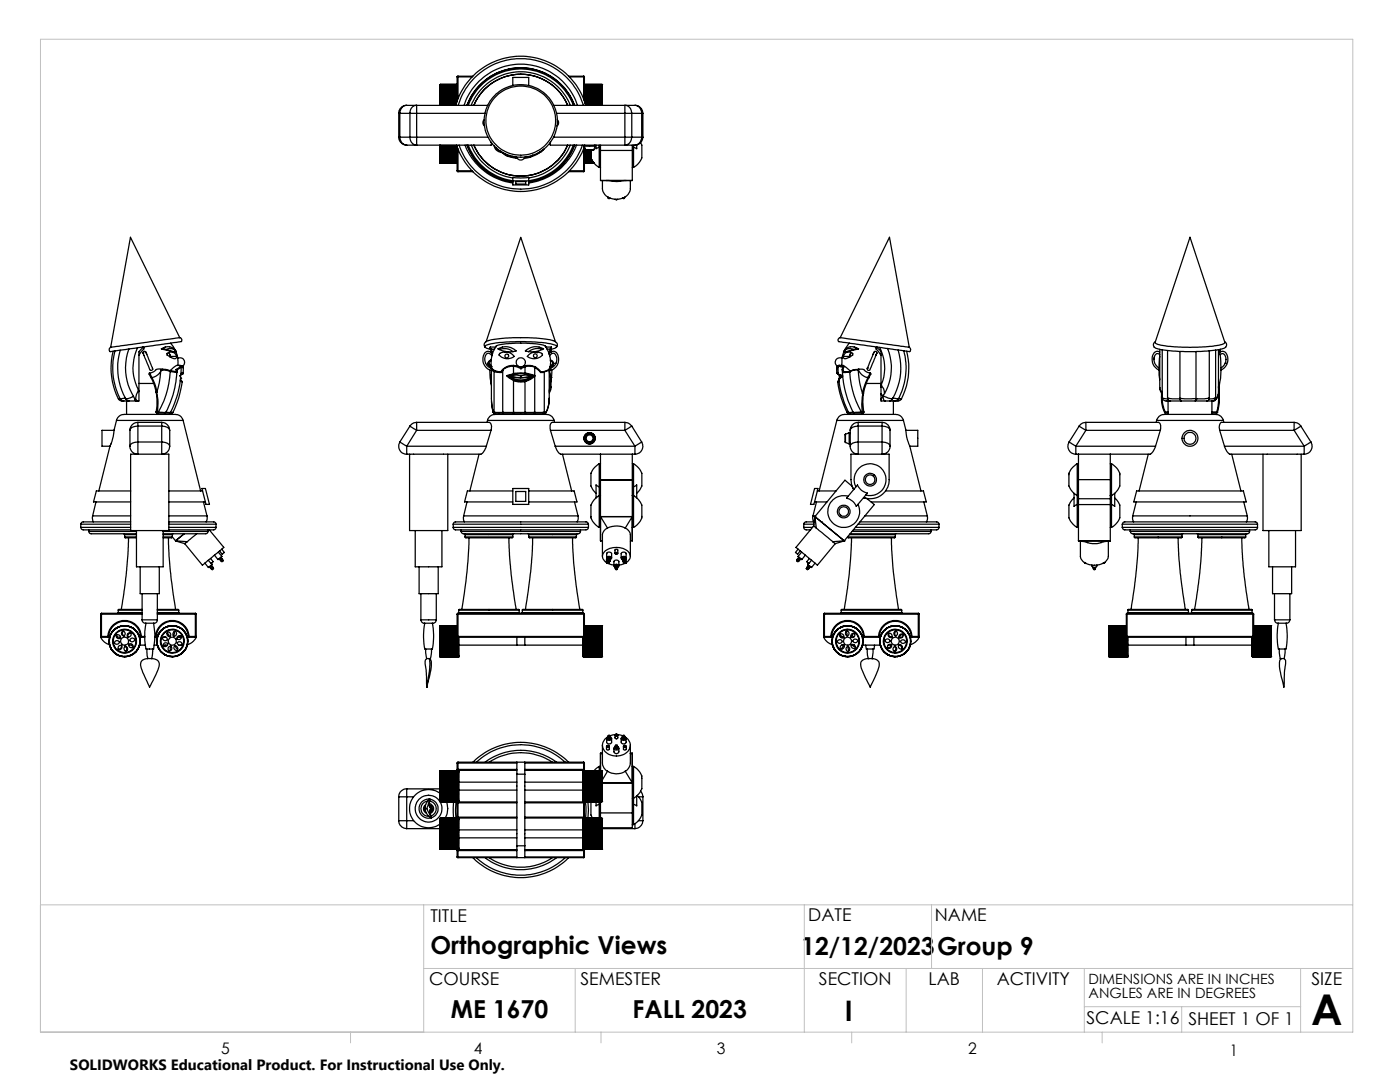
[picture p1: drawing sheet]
<svg xmlns="http://www.w3.org/2000/svg" width="279mm" height="216mm" viewBox="0 0 279 216" stroke-linecap="round" stroke-linejoin="round" font-family="sans-serif">
<defs><g id="words">
<text font-size="8.5" x="261.7" y="204.6">A</text>
<text font-size="5.6" x="168.6" y="203.7">I</text>
<g font-size="4.9">
<text x="85.9" y="190.4">Orthographic Views</text>
<text x="159.9" y="190.5">12/12/2023</text>
<text x="187" y="190.5">Group 9</text>
<text x="90" y="203.2">ME 1670</text>
<text x="126.3" y="203.1">FALL 2023</text>
</g>
<g font-size="3.5">
<text x="85.9" y="183.9">TITLE</text>
<text x="161.3" y="183.8">DATE</text>
<text x="186.6" y="183.8">NAME</text>
<text x="85.6" y="196.5">COURSE</text>
<text x="115.9" y="196.5">SEMESTER</text>
<text x="163.4" y="196.5">SECTION</text>
<text x="185.3" y="196.5">LAB</text>
<text x="198.9" y="196.5">ACTIVITY</text>
<text x="261.7" y="196.5">SIZE</text>
<text x="216.8" y="204.4">SCALE 1:16</text>
<text x="237.2" y="204.4">SHEET 1 OF 1</text>
</g>
<g font-size="3.2">
<text x="44.2" y="210.4">5</text>
<text x="94.6" y="210.3">4</text>
<text x="143.1" y="210.4">3</text>
<text x="193.2" y="210.3">2</text>
<text x="245.4" y="210.6">1</text>
</g>
<text font-size="3" x="14" y="213.5">SOLIDWORKS Educational Product. For Instructional Use Only.</text>
<g font-size="2.8">
<text x="217.2" y="196.4">DIMENSIONS ARE IN INCHES</text>
<text x="217.2" y="199.2">ANGLES ARE IN DEGREES</text>
</g>
</g></defs>
<g fill="none" stroke="#000" stroke-width=".25">
<path d="M87.8 18.5v.1M87.8 19.7h3.4M87.8 19.5h3.4M87.8 18.5h3.4M87.8 19.5h.1M87.8 19.7v.1M87.8 18.7v.1M87.8 19h.1M87.8 19.2v.1M87.8 19.2h3.4M87.8 19h3.4M87.8 18.7h3.4"/>
<path d="M87.8 16.9v4.1M87.8 19.3v.1M87.8 19.5v.1M87.8 19.8v.1M87.8 16.9h.1M87.8 17h.1M87.8 17.1h.1M87.8 17.2v.1M87.8 17.3v.1M87.8 17.4v.1h3.4M87.8 17.5v.1M87.8 17.7h.1"/>
<path d="M87.8 17.9h.1M87.8 18.1h.1M87.8 18.3v.1M87.8 18.8v.1M87.8 19v.1M87.8 16.9h3.4M87.8 18.1h3.4M87.8 17.7v.2h3.4M87.8 19.8h3.4M87.8 19.3h3.4M87.8 19.1h3.4M87.8 18.8h3.4"/>
<path d="M87.8 18.4h3.4M87.8 17.7h3.4M87.8 17.4h3.4M87.8 17.3h3.4M87.8 17.2h3.4M87.8 17.1h3.4M87.8 17h3.4M87.8 19.4v.1M87.8 19.6v.1M87.8 19.9v.1M87.8 16.9v.2M87.8 17.1v.1"/>
<path d="M87.8 17.3h.1M87.8 17.6v.1h3.4M87.8 17.9v.2h3.4M87.8 18.1v.2h3.4M87.8 18.4v.1M87.8 18.6v.1M87.8 18.9v.1M87.8 19.1v.1M87.8 19.9h3.4M87.8 19.6h3.4M87.8 19.4h3.4M87.8 18.9h3.4"/>
<path d="M87.8 18.6h3.4M87.8 17.9h3.4M87.8 17.6h3.4M91.2 15.3h.2M91.2 15.3v4.8l-3.4 .1M91.4 15.2v.1M91.4 15.2l-.2 .1M91.4 15.3v4.4M91.4 15.2h3M91.4 15.3h2.8M102.3 17.1v-1.6h3.2v1.6M113.5 15.2h3"/>
<path d="M113.6 15.3h2.9M116.5 15.2v.1M116.5 15.3h.1M116.5 15.2l.1 .1M116.5 15.3v4.4M116.6 15.3v4.8h3.5M116.6 16.9h3.5M116.6 19.9h3.5M116.6 20h3.5M116.6 19.8h3.5M116.6 19.7h3.5M116.6 19.6h3.5"/>
<path d="M116.6 19.5h3.5M116.6 19.4h3.5M116.6 19.3h3.5M116.6 19.2h3.5M116.6 19.1h3.5M116.6 19h3.5M116.6 18.9h3.5M116.6 18.8h3.5M116.6 18.7h3.5M116.6 18.6h3.5M116.6 18.5h3.5M116.6 18.4h3.5"/>
<path d="M116.6 18.3h3.5M116.6 18.2h3.5M116.6 18h3.5M116.6 17.8h3.5M116.6 17.6h3.5M116.6 17.4h3.5M116.6 17.3h3.5M116.6 17.2h3.5M116.6 17.1h3.5M116.6 17h3.5M120.1 16.9l.1 4.1M120.1 16.9h.1"/>
<path d="M120.1 19.9v.1M120.1 19.6v.1M120.1 19.3v.1M120.1 19.1v.1M120.1 18.8v.1M120.1 18.6v.1M120.1 18.3v.1M120.1 18.1v.1M120.1 17.9v.1M120.1 17.7v.1M120.1 17.5v.1M120.1 17.4h.1"/>
<path d="M120.1 17.2v.1M120.1 17.1h.1M120.1 17h-3.5M120.1 16.9l-3.5 .1M120.1 20h.1M120.1 19.7v.1M120.1 19.4v.1M120.1 19.2v.1M120.1 18.9v.1M120.1 18.7v.1M120.1 18.4v.1M120.1 18.2v.1"/>
<path d="M120.1 18v.1h-3.5M120.1 17.8v.1h-3.5M120.1 17.6v.1h-3.5M120.1 17.4v.1h-3.5M120.1 17.3v.1M120.1 17.1v.1M120.1 16.9v.2M120.1 17v.1M120.1 16.9v.1M120.1 19.8v.1M120.1 19.5v.1M120.1 19.3h.1"/>
<path d="M120.1 19v.1M120.1 18.8h.1M120.1 18.5v.1M120.1 18.3h.1M79.6 27.4a1.62 1.62 0 0 0 1.6 1.6M79.6 22.6h.2M79.6 27.4h.2M79.6 22.6v4.8M79.8 27.4v.2a1.45 1.45 0 0 0 1.4 1.4M79.8 22.6h2M79.8 22.6v4.8M79.8 27.4h2"/>
<path d="M81.2 21a1.56 1.56 0 0 0-1.6 1.6M81.2 21a1.46 1.46 0 0 0-1.4 1.6M81.2 21h16.1M81.8 22.6a1.29 1.29 0 0 1 1.3-1.5v1.5M81.8 27.4a1.34 1.34 0 0 0 1.3 1.5v-1.5M81.8 22.6h1.3M81.8 27.4h1.3M81.8 22.6v4.8M83.1 22.6v4.8M83.1 22.6h13.7M83.1 27.4h14.3M87.8 29v3.6"/>
<path d="M87.8 30.4v.1M87.8 30.9v.1M87.8 29.6v.1M87.8 29.1v.1M87.8 29.4v.1M87.8 29.9v.1M87.8 30.2v.1M87.8 30.7v.1M87.8 32.3h.1M87.8 32.5v.1M87.8 29.6h3.4M87.8 29.4h3.4"/>
<path d="M87.8 29.9h3.4M87.8 29.1h3.4M87.8 30.2h3.4M87.8 30.4h3.4M87.8 30.7h3.4M87.8 30.9h3.4M87.8 20.2h3.4M87.8 20.5h3.3M87.8 20.8h3.2M87.8 20v.1M87.8 20.2v.2M87.8 20.5v.1"/>
<path d="M87.8 20.8v.1M87.8 20h3.4M87.8 29h.1M87.8 29.2v.1M87.8 29.5v.1M87.8 29.7v.1M87.8 30v.1M87.8 30.3v.1M87.8 30.5v.2M87.8 30.8v.1M87.8 31v.1M87.8 31.2v.1"/>
<path d="M87.8 31.5h.1M87.8 31.6v.1M87.8 31.9h.1M87.8 32v.1M87.8 32.1v.1M87.8 32.4h3.4M87.8 32.5h.1M87.8 32.6h.1M87.8 20.1v.1M87.8 20.4v.1M87.8 20.6v.1M87.8 20.9v.1"/>
<path d="M87.8 29.3h3.4v4.8M87.8 32.6h3.4M87.8 29v.1M87.8 29.3v.1M87.8 29.6h.1M87.8 29.8v.1M87.8 30.1v.1M87.8 32.1h.1M87.8 32.2v.2M87.8 32.5v-.2v.2M87.8 29.5h3.4M87.8 29.7h3.4"/>
<path d="M87.8 29.8h3.4M87.8 29.2h3.4M87.8 30h3.4M87.8 30.1h3.4M87.8 29h3.4M87.8 30.3h3.4M87.8 30.5h3.4M87.8 30.8h3.4M87.8 31h3.4M87.8 31.2h3.4M87.8 31.5h3.4M87.8 31.6h3.4"/>
<path d="M87.8 31.9h3.4M87.8 32h3.4M87.8 32.1h3.4M87.8 32.2h3.4M87.8 32.3h3.4M87.8 32.5h3.4M87.8 20.1h3.4M87.8 20.9h3.2M87.8 20.2h.1M87.8 20.5h.1M87.8 20.7v.1M87.8 20.4h3.4"/>
<path d="M87.8 20.6h3.3M87.8 20.7h3.3M90.9 21a13.5 13.5 0 0 1 13-9.8 13.5 13.5 0 0 1 13 9.8M91.1 29a13.5 13.5 0 0 0 12.6 9.2 13.5 13.5 0 0 0 12.9-8.9v4.8M91.2 32.3h-3.4M91.2 34.1h.2M91.2 34.1l.2 .2M91.2 31.1h-3.4v.1M91.2 31.3h-3.4v.2M91.2 31.5h-3.4v.1M91.2 31.7h-3.4v.2M91.2 31.9h-3.4v.1"/>
<path d="M91.4 34.1v.2M91.4 29.7v4.4M91.4 34.3h3M91.4 34.1h2.8M91.4 21a13 13 0 0 1 12.5-9.3 13 13 0 0 1 12.5 9.3M91.6 29a13 13 0 0 0 12.3 8.7 13 13 0 0 0 12.3-8.7M92.6 21a11.9 11.9 0 0 1 11.3-8.2 11.9 11.9 0 0 1 11.4 8.2M92.8 29a12 12 0 0 0 9.5 7.5M93.2 21a11.5 11.5 0 0 1 10.7-7.5 11.5 11.5 0 0 1 10.8 7.5M93.2 29a11.5 11.5 0 0 0 9.1 7.3M93.2 21a11.4 11.4 0 0 1 10.7-7.4 11.4 11.4 0 0 1 10.7 7.4M93.2 29a11.4 11.4 0 0 0 9.1 7.3"/>
<path d="M93.5 29a11.2 11.2 0 0 0 8.8 7.1h3.2a11.2 11.2 0 0 0 8.9-7.1M93.5 21a11.2 11.2 0 0 1 10.4-7.2 11.2 11.2 0 0 1 10.5 7.2M94.1 29a10.7 10.7 0 0 0 8.2 6.5M94.1 21a10.6 10.6 0 0 1 9.8-6.7 10.6 10.6 0 0 1 9.9 6.7M94.6 21a10.1 10.1 0 0 1 9.3-6.2 10.1 10.1 0 0 1 9.4 6.2M94.6 29a10.2 10.2 0 0 0 9.3 6.1 10.2 10.2 0 0 0 9.4-6.1M96.6 23.9a.76 .76 0 0 0 .1 1.2M98 28.4l.1 .4-.1 .2h-16.8M98.6 29.1a1.48 1.48 0 0 0 1.4 1.3M99 29.4l.5 .7 .5 .1M100 30.2v.2M100 30.4l.5 .3"/>
<path d="M100 30.4h.2M100.4 30.5a1.54 1.54 0 0 0 1.8 .7M100.5 30.6a1.6 1.6 0 0 0 1.4 .5M101.7 31.3l1.5 .3-.5-.3M102.3 35.4l1.6 .1 1.6-.1v1.5h-3.2zM102.9 36.2h2v.5h-2zM103.1 31.3a.9 .9 0 0 0 .8 .6 .9 .9 0 0 0 .9-.6M104.9 31.3a1.42 1.42 0 0 0 1.4-.3l-.7 .4zM107.7 30.4l-.1 .2a6.8 6.8 0 0 1-3 1M107.9 30.4l-.5 .1M107.9 30.2v.2M107.9 30.2h.1"/>
<path d="M107.9 30.2l-.1 .1M108.4 29.8l-.5 .6M108.6 29.7l-.2 .2M109.9 28.4v.6h16.8M110.5 27.4h14.2M110.5 21h16.2M111.1 22.6h13.6M111.2 23.9a.81 .81 0 0 1 0 1.2M113.5 34.3h3M113.6 34.1h2.9M113.8 29a10.7 10.7 0 0 1-8.3 6.5M114.6 29a11.4 11.4 0 0 1-9.1 7.3"/>
<path d="M114.7 29a11.5 11.5 0 0 1-9.2 7.3M115.1 29a11.9 11.9 0 0 1-9.6 7.5M116.5 34.1h.1M116.5 34.1v.2M116.5 29.7v4.4M116.6 29.2h2.2M116.6 29.2l.2 .7M116.6 34.1l-.1 .2M116.6 32.6h2M116.6 30.1h1.3M116.6 31.7h1.4M116.6 31.9h1.5"/>
<path d="M116.6 29.4h.1M116.6 29.6h.1M116.6 29.8h.2M116.6 30h.3M116.6 30.3h1.3M116.6 30.4h1.3M116.6 30.6h1.3M116.6 30.9h1.3M116.6 31.2h1.3M116.6 31.5h1.3M116.6 31.6h1.4M116.6 31.8h1.5"/>
<path d="M116.6 32h1.5M116.6 32.1h1.7M116.6 32.2h1.7M116.6 32.3h1.8M116.6 32.4h1.8M116.6 32.5h1.9M116.6 29.5h.1M116.6 29.7h.2M116.6 30.2h1.3M116.6 30.5h1.3M116.6 30.7h1.3M116.6 30.8h1.3"/>
<path d="M116.6 31h1.3M116.6 31.1h1.3M116.6 31.3h1.3M116.6 31.4h1.3M116.6 32h1.6M116.7 20.2h3.4M116.7 29l-.1 .2M116.7 20.3h3.4M116.7 20.4h3.4M116.8 20.5h3.3M116.8 20.6h3.3M116.8 20.7h3.3"/>
<path d="M116.8 29.9l.1 .1 1.6-.1M116.8 29.9h1.7M116.8 20.8h3.3M116.9 20.9h3.2M117.9 31.5a3.9 3.9 0 0 0 1.7 1.9M117.9 30v1.5M118.6 29l.2 .2M118.8 29.2l-.3 .7M119 29v.7l.6-.3M119.6 29.4v4M119.6 29v.4M119.6 33.4h.2"/>
<path d="M119.8 29v7h6.4v-7M119.8 30h6.4M120.1 20.9v.1M120.1 20.7v.1M120.1 20.4v.1M120.1 20.1v.1M120.1 20.8h.1M120.1 20.5v.1M120.1 20.2v.1M120.1 20.8v.1M120.1 20.6v.1M120.1 20.3v.1"/>
<path d="M120.1 20v.1M120.2 36v1.6a2.89 2.89 0 0 0 4.4 1.8 2.22 2.22 0 0 0 1.2-1.8v-1.6M121 36h.3a6.9 6.9 0 0 0 3.4 0h.3M121.4 39.4l.1 .1h.2M121.4 39.3l.2 .2M121.4 39.5l.1 .2 .2-.2M122.8 39.8l.1 .1 .4-.1M124.6 39.5l-.1 .2-.2-.2M124.7 39.4l-.1 .1h-.3M124.7 39.3l-.3 .2M124.7 22.6v-1.5a1.28 1.28 0 0 1 1.4 1.5M124.7 27.4v1.5a.64 .64 0 0 0 .9-.4l.5-1.1"/>
<path d="M124.7 22.6h1.4M124.7 27.4h1.4M124.7 22.6v4.8M126.1 22.6h2M126.1 27.4h2M126.1 22.6v4.8M126.2 33.4h.2M126.4 29.4v4M126.4 29v.4M126.7 21a1.62 1.62 0 0 1 1.6 1.6M126.7 21a1.46 1.46 0 0 1 1.4 1.6M127.1 28.9v.8l-.7-.3"/>
<path d="M127.8 28.5l.3 .5v.8a3.2 3.2 0 0 1-1.7 3.6M128.1 27.4v.2a1.53 1.53 0 0 1-1.4 1.4M128.1 22.6h.2M128.1 27.4h.2M128.1 22.6v4.8M128.3 27.4v.2a1.65 1.65 0 0 1-1.6 1.4M128.3 22.6v4.8M237.5 47.3l6.9 21.1a5.9 5.9 0 0 1-3.2 .7l-3.7 .2-3-.1a8 8 0 0 1-4-.8zM22.6 70.1a13.7 13.7 0 0 0 1 9.5M22.9 70a13.5 13.5 0 0 0 1.1 9.6M23.6 79.6l.3 .3 .8 .1M24 79.6l.3 .3 .4 .1"/>
<path d="M24 69.9a12.6 12.6 0 0 0 1 9.5M24 79.6h-.4M25 79.4l.1 .2M25 79.4l-1 .2M25.1 79.6h.1M25.1 79.6l.4 .4h.2M25.7 69.6a11 11 0 0 0 .9 9.5M26.6 79.1l.3 .5M26.6 79.1l-1.5 .5M26.9 79.6h.2M26.9 79.6l.2 .4M27.1 79.6l.5 .4"/>
<path d="M27.4 69.4a9.2 9.2 0 0 0 .2 8.4M27.6 77.8l.1 .3M27.6 77.8l-.5 1.8M27.7 78.1v1.9h-.1M27.7 76.5h3M28.5 69.3h.1M28.5 70.4h.1M28.6 70.2h.5l1.3 3.2a.36 .36 0 0 1-.3 .5 .36 .36 0 0 1-.3-.5l-1.3-2.9zM28.6 69.3l-.1 .1a1.51 1.51 0 0 0-.8 1.5v7.2M28.6 69.3l.2 .3-1.1 1.3M28.7 70.9h.1M29.1 70.3l.2 .4"/>
<path d="M29.8 74.4l.5 1M29.8 74.4l-.1 .2 .5 .8M30.2 75.4l1 2.8M30.3 75.4h-.1M30.3 75.4l.6 1.2 .4 1.6M31.2 78.2h.1M31.2 78.2v.2M31.2 78.4a10.9 10.9 0 0 1 0 3.8M31.3 78.3l-.1 .1M31.3 78.3l.2 2-.1 2M31.3 78.2v.1M32.1 73.9a1.87 1.87 0 0 1 1.8 .1"/>
<path d="M32.1 74.1l-.6 .7-1.2 .6M32.1 73.9h.1M32.1 73.9l.6-.1 1.3 .3M32.1 74.1l-.3 2.3-.5 1.8M32.1 73.9v.2M32.2 69.6l1.9 .5 .9 .1M32.2 69.6h.2M32.4 69.6l.8 .1M32.6 73.7a1.79 1.79 0 0 0-2 .5l-.8 .2M33 69.3l.2-.1a1.79 1.79 0 0 1 2 .9M33 69.3l-.8 .3M33 69.3l-.6 .3"/>
<path d="M33.2 69.7l1.4 .5h.6M33.2 69.7a1.53 1.53 0 0 1 2 .5M33.3 70.5a1.13 1.13 0 0 1 1.2-.2 1.13 1.13 0 0 1 .7 1 .75 .75 0 0 1-1.2 0l-.7-.5zM33.6 70.4l.2 .3M33.8 70.7l.1 .5M33.9 74l1.2 .2M33.9 74l.1 .1M34 74.1h.1M34 74.1l-.1 1.2a17.6 17.6 0 0 1-2.3 6.9M34 74.1l1.3 .2M34 71.1h1.3M34 68.5l1 1.3"/>
<path d="M35.1 74.2h.1M35.1 70.2l.4 1.3M35.1 74.2l.2 .1M35.1 73.7v.5M35.1 73.7l.1 .1M35.2 70.1v.1M35.2 73.8l.1 .4M35.3 74.3v-.1a19.1 19.1 0 0 1-2.2 8.1M35.5 71.5a.92 .92 0 0 1 1.2 .3 .92 .92 0 0 1-.3 1.3M35.5 71.5v1.4M35.9 67.4a.44 .44 0 0 1 .4 .5 .44 .44 0 0 1-.6 .3l-13.4 1.9a.43 .43 0 0 1-.5-.2 .43 .43 0 0 1 .3-.6M35.9 72.9l.3 .2"/>
<path d="M35.9 67.4l-13.8 1.9M35.9 72.9a1.63 1.63 0 0 0-1.6 .7l-.4 .4M35.9 72.9l.1 .1-.1 .1-.8 .6M35.9 67.4l-9.9-20.1-3.9 22M35.9 75h.1M35.9 75l.2 .5M36 75l.1 .5M36 75.9l.4 .3M36 76l.4 .2M36 75.6l.1 .4M36.1 75.5a20.4 20.4 0 0 1-2.1 6.8M36.1 73a.48 .48 0 0 1 .5 .5"/>
<path d="M36.1 75.5h.1M36.1 74.8l-.2 .2M36.1 74.8l-.1 .2M36.2 73.1l-.1 1.7M36.2 73.1l.4 .3-.1 1M36.2 73.1l-1 .7M36.2 74.6l-.1 .2M36.4 74.6h.1M36.4 76.2l-.2 1a17.9 17.9 0 0 1-1.7 5.1M36.5 74.4l-.4 .2M36.5 74.4l-.4 .1M97 68.2l6.9-20.9 6.9 20.9"/>
<path d="M97.4 72.5h.1M97.4 72.5a.66 .66 0 0 0 .6 .6M97.8 73.8v1.7l.3 1.2M97.8 69.4l.2 .9M97.9 69.7l-.9-.3a.31 .31 0 0 1-.2-.4 .31 .31 0 0 1 .4-.2 36 36 0 0 1 12.1-.3l1.4 .3a.34 .34 0 0 1 .4 .3 .34 .34 0 0 1-.4 .4l-.7 .2M98 75.4l.1 1.5M98 72.9v.2M98 72v.9M98 72a.48 .48 0 0 0-.5 .4 .48 .48 0 0 0 .5 .5M98 71.9l-.4 .2-.2 .4M98 73.1l.1 .4M98 73.1h.1"/>
<path d="M98 73.5h.1M98.1 73.8v6.4M98.1 74.7l-.1 .7M98.1 69.7l.2 .9M98.1 73.8l.5 .3M98.1 74.9l-.1 .5M98.1 69.7h.6M98.1 73.5l.2 .2M98.1 73.5h.1M98.2 71a.7 .7 0 0 0-.8-.5 .7 .7 0 0 0-.6 .7 1.84 1.84 0 0 0 1.2 2.3M98.2 70.5l-.2-.2a.96 .96 0 0 0-1-.1 .96 .96 0 0 0-.6 .8 2.25 2.25 0 0 0 1.7 2.9M98.2 70.5v.3"/>
<path d="M98.2 70.5l.1 .1M98.3 73.7h-.2v.1M98.3 73.7l.5 .3M98.6 74.1v8.1M98.6 74.1l1.4 .2M98.8 74l-.2 .1M98.8 74l1.2 .2M98.9 69.3h-1l-.1 .1 .3 .3M99 69.2v-.1a6.1 6.1 0 0 1 3.3-.6h2.9a7.1 7.1 0 0 1 3.7 .6v.1M99.1 69a5.8 5.8 0 0 0-1.1 3M99.6 69.7l-.2-.1a2.99 2.99 0 0 1 3.6 .4l-.6 .2M99.6 69.7a2.71 2.71 0 0 1 2.8 .5"/>
<path d="M99.6 69.7l1.4 .5h1.4M99.7 70.5a2.26 2.26 0 0 1 2.9 .6 2.05 2.05 0 0 1-3-.4zM100 74.2v.1M100.3 74v8.3M100.3 73.8v.2M100.3 73.7v.1M100.3 74l-.3 .3M100.3 73.7l-.3 .5M101 70.2l-.3 .1M101.1 75l.6 .5 .8 .4M101.1 75h.4M101.5 75l1.1 .8"/>
<path d="M101.8 75.1a3.8 3.8 0 0 0 4.3 0M101.8 75.1a9.1 9.1 0 0 0 4.3 0M101.8 75.1h.1M101.8 75.1l2.1 .3M102.5 73.1v1.4M102.5 73.1l.8 .1 .7 .4M102.5 74.6l.1 .1M102.5 76v6.3M102.5 76l.9 .2 1.4-.1M102.5 75.9v.1M102.5 74.6h.1M102.5 74.6l-1.4 .4"/>
<path d="M102.5 75.9h.1M102.5 73.1l-1.1 .1-1.1 .6M102.5 73.1h.1M102.5 74.5v.1M102.5 72.9v.2M102.5 72.9l1.4 .5M102.5 72.9a2.74 2.74 0 0 0-2.2 .8M102.6 74.7l-1.1 .3M102.6 75.8l-.1 .1M102.6 75.8l.9 .2h1.2M103.9 75v.4M103.9 75a2.2 2.2 0 0 0-2.1 .1"/>
<path d="M103.9 75a2.2 2.2 0 0 1 2.1 .1M103.9 73.4l.1 .2M104.7 73l-.8 .4M104.7 73l.1 .2M104.7 76l.1 .1M104.7 73l1.1-.1 .9 .3M104.7 74.6h-1.3l-.8 .1M104.7 74.6l1.7 .4M104.8 74.4l-2.3 .1M104.8 73.2l-.8 .4M104.8 73.2v1.2M104.8 74.5l-.1 .1"/>
<path d="M104.8 76.1v6.2M104.8 74.5l1.9 .4M104.8 74.5h.1M104.8 73.2h.1M104.8 73.2l.8-.1 1.1 .2M104.8 76.1h.1M104.8 74.4v.1M105.5 70.8a1.9 1.9 0 0 1 2.7-.1 2.05 2.05 0 0 1-3 .4zM106 75.1l-2.1 .3M106 75.1h.1M106.4 75l-.7 .6-1 .4M106.7 73.2v.1"/>
<path d="M106.7 75h-.3M106.7 73.2l1.2 1M106.7 75v.1M106.7 73.4v1.5M106.7 73.3h.1M106.7 73.3v.1M106.7 75.1l-.8 .6-1.1 .4M106.7 75.1v7.2M106.7 74.9v.1M106.7 73.4l.7 .4 .5 .5M106.9 70.2l.4 .2M107.9 74.2v.1"/>
<path d="M107.9 74.2h.5M107.9 74.2h.1M108.2 69.7l.3-.1a3 3 0 0 0-3.7 .4l.7 .2M108.2 69.7a2.71 2.71 0 0 0-2.7 .5M108.2 69.7l-1.3 .5h-1.4M108.4 74.2l.2 .1M108.6 74.3v7.9M108.6 74.3h-.7M108.8 69a5.7 5.7 0 0 1 1.1 2.9M108.9 69.3h1.1l-.2 .4M109.2 69.7h.6M109.5 73.7l.1 .1"/>
<path d="M109.5 73.8l-1.1 .4M109.6 73.7l.3 1.6M109.6 73.7h.1M109.6 73.7l-.1 .1M109.6 73.8v2a17.1 17.1 0 0 1-.4 6l-.3 .5M109.6 79.5v.3a5.1 5.1 0 0 1-.6 2.5M109.6 73.8h.1M109.6 73.8l-1 .4M109.6 74.2l.3 1.2M109.6 70.5a1.02 1.02 0 0 1 1.3-.3 1.02 1.02 0 0 1 .5 1.1 2.16 2.16 0 0 1-1.7 2.6v-.4M109.6 70.5v.3M109.6 70.5v.1"/>
<path d="M109.7 71a.7 .7 0 0 1 .8-.5 .7 .7 0 0 1 .6 .7v.6l-.2 .7M109.7 73.9v.1M109.7 73.5h.1M109.8 69.7l-.3 .8M109.8 70.3h.1M109.8 73.1h.1M109.8 73.1v.4M109.9 71.9l.4 .2 .2 .4M109.9 72.9l-.1 .2M109.9 71.9v.1M109.9 72v.9M109.9 72a.48 .48 0 0 1 .4 .4 .48 .48 0 0 1-.4 .5"/>
<path d="M109.9 75.4l-.3 2.7M109.9 75.3v.1M109.9 75.4h.1M109.9 75.3h.1M110 75.8v1.5l-.3-.4M110 69.7v.5M110 77.4l-.4 1M110 69.4l-.2 .9M110.1 73.8l-.1 1.8-.2 1M110.3 68a.81 .81 0 0 1 .8 .4 .81 .81 0 0 1-.1 .9M110.3 67.9l-1.7-.3-3.1-.2-4.9 .1a8.1 8.1 0 0 0-3.7 .8l-.3 .4 .2 .6M110.5 72.5h.1"/>
<path d="M110.5 72.5a.66 .66 0 0 1-.7 .6M110.9 72.5l-.3 .6-.8 .4M167 74.4l.3 .2M167 74.4h.3M167.1 74.6h.2M167.1 73.1l-.1 .4M167.1 74.6h.1M167.2 76.2l.7 3.2 1.2 2.9M167.2 73.1l-.1 .1M167.3 73.1v1.4M167.3 73.2l-.3 .4v-.2v1M167.3 73.1l1 .2"/>
<path d="M167.3 74.5l.2 .3 .6 .2M167.3 74.5l.9 .4M167.4 72.9l-.1 .2M167.4 76a20.6 20.6 0 0 0 2 6.3M167.4 76l-.2 .2M167.4 76h-.1h.1M167.4 74.8l.1 .2M167.4 72.9h.9l1.4 1.1M167.4 72.9h.1M167.4 72.9l1.1 .3M167.5 76.2h-.3M167.5 75.5v.1"/>
<path d="M167.5 75.5h.1M167.5 75v.5M167.5 75h.1M167.6 74.9v.1M167.6 75h.2M167.7 67.4a.45 .45 0 0 0-.5 .5 .45 .45 0 0 0 .7 .3l13.2 1.9a.44 .44 0 0 0 .6-.2 .44 .44 0 0 0-.2-.6M167.7 67.4l13.8 1.9M167.7 75v.4M167.7 67.4l9.8-20.1 4 22M167.9 75l-.2 .3 .2-.2M168 71.5a.9 .9 0 0 0-1.2 .4 .9 .9 0 0 0 .5 1.2l-.3 .5M168 71.5v1.4"/>
<path d="M168.1 73.7a19.4 19.4 0 0 0 2.2 8.6M168.1 75l-.5 .5-.2 .5M168.1 75h.1M168.1 73.7l.1 .6M168.2 75.1l-.6 .5-.2 .4M168.3 71.1h1.3M168.4 74.2l-.2 .1M168.4 74.2h.1M168.4 70.2l-.4 1.3M168.5 73.2l-.3 .1-.1 .4M168.5 74.2h1.1M168.5 73.2l-.2 .3 .1 .7"/>
<path d="M168.5 74.2h.1M168.5 74.2h.2M168.7 70.4a1.1 1.1 0 0 1 1.5 .2v.2a1.78 1.78 0 0 1-1.9 .6 .74 .74 0 0 1 .4-1zM169.5 68.5l-.9 1.3M169.6 74.3l.1 1.2a17.7 17.7 0 0 0 2.2 6.7M169.6 74.2v.1M169.6 74.3h-1.4M169.7 71.2v-.6l-.1 .6M169.9 70.4l-.2 .2M170.4 69.7l-1.5 .5h-.5M170.4 69.7a1.57 1.57 0 0 0-2 .5M170.5 69.3a1.83 1.83 0 0 0-2.1 .9"/>
<path d="M170.5 69.3l.8 .3M170.5 69.3l.6 .3M171.1 69.6l-.7 .1M171.1 69.6h.2M171.3 73.8a1.78 1.78 0 0 0-1.8 .4h.1M171.3 73.7h.1M171.3 73.7a1.45 1.45 0 0 1 1.7 .5l.7 .2M171.3 73.7l.7 1.1 1.2 .6M171.3 73.8l.3 2.7 .5 2M171.3 73.8l-1.1 .1-.6 .3M171.3 73.7h-.2M171.3 69.6l-2.7 .6"/>
<path d="M172.1 78.5h.2M172.1 78.5l.1 .2M172.2 78.7a9.5 9.5 0 0 0-.1 3.6M172.2 78.7h.1M172.3 78.7l-.1 1.5 .2 2M172.3 78.5v.2M172.9 76.5h2.9M173.1 73.5v.1M173.1 73.4h.1M173.2 75.4h.1M173.2 75.4h.2M173.2 75.4l-.6 1.4-.5 1.7"/>
<path d="M173.2 75.3v.1M173.2 75.3h.1M173.4 75.4l-.6 1.5-.5 1.6M173.7 74.4l-.5 .9M173.7 74.4l.1 .2-.4 .8M174.4 70.3l-1.2 3a.34 .34 0 0 0 .1 .6 .34 .34 0 0 0 .4-.4l1.3-3.1M174.9 69.3l.2 .1a1.41 1.41 0 0 1 .7 1.5v6.3M174.9 69.3l-.1 .2v.1l1 1.3M175 70.5l-.2 .4M175 70.4a.31 .31 0 0 0-.2-.3 .31 .31 0 0 0-.4 .2l-.2 .4M175 69.3h-.1M175.5 69.3a8.8 8.8 0 0 1 .4 7.4"/>
<path d="M175.8 77.2v1.4M175.8 78.6v1M175.8 79.6v.4h.9M175.9 76.7l.1 .4a1.82 1.82 0 0 1 .5 1.4M175.9 76.7l-.1 .5M176.3 79l1 .4 .8 .2M176.3 79l-.5 .6M176.3 79l.1 .8 .3 .2M176.5 78.5l-.4 .4-.3-.3M177.1 69.5a10.4 10.4 0 0 1-.6 9M178.1 79.6l-.2 .3-.3 .1M178.2 79.4l-.1 .2"/>
<path d="M178.2 79.4l1.1 .2M179.2 69.8a12.1 12.1 0 0 1-1 9.6M179.3 79.6a1.7 1.7 0 0 1-1.7 .4M179.3 79.6h.1M179.3 79.5l.6 .1M179.9 79.6l-.6 .4h-.7M180.4 70a13.2 13.2 0 0 1-1.1 9.6M180.9 70.1a13.4 13.4 0 0 1-1 9.5M230.4 71.2a1.84 1.84 0 0 0 .9 2.2M230.6 68.2l-.4 .5 .2 .6M231.5 69.7v6a3.6 3.6 0 0 0 .2 2.3l.3 .4M231.5 77.4l.1 .7 .4 .5"/>
<path d="M231.5 70.2a.98 .98 0 0 0-1.5 1 2.31 2.31 0 0 0 1.3 2.6M231.5 70.7a.68 .68 0 0 0-.8-.1 .68 .68 0 0 0-.4 .8v.4M231.5 71.1l-.2 1.6 .2 3.1M231.8 78.4v1M231.8 79.4l.2 1.7 .4 1.2M231.8 78.7v.7M231.8 78.7h.2M231.9 78.5l-.1 .2M232 69.8v9.5M232 79.3a1.03 1.03 0 0 0 1.4 .7h.2M232 79.3a1.06 1.06 0 0 0 1.1 .3M232 79.4l.1 1.3 .5 1.5"/>
<path d="M233 79.4l1 .2h1.5M233 70v9.4M233 79.4l.1 .2M233.1 79.6l.2 .3 .3 .1M235.5 79.5h3.2M235.5 70.1v9.4M235.5 79.6h.1M235.5 79.6l.2 .4M235.5 79.5v.1M238.7 70.2v9.3M238.7 79.6h.1M238.7 79.6l-.2 .4"/>
<path d="M238.7 79.5v.1M241.3 79.6l-.2 .3-.3 .1M241.3 70v9.4M241.3 79.4l-1 .2h-1.6M241.3 79.4v.2M242.5 79.6h.1M242.6 69.8v9.4M242.6 79.2a1.04 1.04 0 0 1-1.4 .8h-.4M242.6 79.6a.51 .51 0 0 1-.8 .4M242.6 79.2a1.27 1.27 0 0 1-1.3 .4M243.1 78.7l.1 1.6-.4 1.9M243.2 69.8v6.5a6.2 6.2 0 0 1-.2 2.9l-.4 .4"/>
<path d="M243.2 78.6l-.3 .8-.4 .5M243.2 77.2v.2M243.2 78.3l.1 1.9-.3 2.1M243.2 78.2v.1M243.2 78.2h.1M243.2 78.3v.1M243.3 76.9v2.6M243.4 70.3a1.02 1.02 0 0 1 1.1-.1 1.02 1.02 0 0 1 .5 1 2.28 2.28 0 0 1-1.3 2.6M243.4 76.6l-.2 1.6M243.5 70.8a.71 .71 0 0 1 .8-.1 .71 .71 0 0 1 .4 .8v.3M243.5 69.7a1.26 1.26 0 0 0 0 1.2 15.8 15.8 0 0 1-.3 6.3M243.6 69.7l-.2 .6"/>
<path d="M244.4 68.2a.79 .79 0 0 1 .3 .9 .79 .79 0 0 1-.9 .5l-4.2 .5h-5a9.5 9.5 0 0 1-4.2-.8M244.5 72.5h.1M244.7 71.7a1.85 1.85 0 0 1-1 1.7M21.9 89l-2.2 9M22.8 85.9l-.3 1.4-.6 1.7M22.8 85.9h-2.4v3.1h1.5M23.2 83.9a1.85 1.85 0 0 1 2.3-1.2h8a3.6 3.6 0 0 1 2.7 .5l.3 .7M23.2 83.9h13.3M23.2 83.9l-.4 2M24.7 80h1M25.3 80v2.7M25.7 80h1.4"/>
<path d="M25.9 89a1.56 1.56 0 0 0 1.6 1.6M25.9 85.9v3.1M26.1 98h-6.9l-.5 2.2h7.4M27.1 80h.5M27.5 90.6h-1.4v15.3h7.6v-15.3h-1.4M27.5 88.2l-.9 .2a.81 .81 0 0 0-.7 .6M27.5 88.2v2.4M27.5 85l-.9 .2a.81 .81 0 0 0-.7 .7M27.5 84.3v.7M27.5 84.3a1.62 1.62 0 0 0-1.6 1.6M27.5 90.6h4.8M27.5 84.3h4.8"/>
<path d="M27.5 88.2h4.8M27.5 85h4.8M27.5 85v3.2M31.2 82.2l.2 .1M31.2 82.2l.1 .2M31.3 82.4h.2M31.4 82.3l-.1 .1M31.4 82.3h.2M31.5 82.4h1.4M31.6 82.3h.1M31.6 82.3l-.1 .1M31.6 82.2v.1"/>
<path d="M31.6 82.2l1.5 .1M32.3 88.2v2.4M32.3 88.2l.9 .2a.8 .8 0 0 1 .7 .6M32.3 85l.9 .2a.8 .8 0 0 1 .7 .7M32.3 84.3v.7M32.3 84.3a1.62 1.62 0 0 1 1.6 1.6M32.3 85v3.2M32.9 82.4h1M33.1 82.3l-.2 .1M33.1 82.3h.9M33.7 98h6.7M33.9 89a1.62 1.62 0 0 1-1.6 1.6"/>
<path d="M33.9 85.9v3.1M34 82.4v.3M34 82.3l-.1 .1M34 82.3h.5M34.5 82.3l-.6 .1M36.5 83.9l3.5 14.1M40.4 98l-.1-.5h.7l.8 3.1h-.7l-.1-.4M40.4 98l.6 2.2M79.8 88.2l1.4 .8M79.8 88.2a1.59 1.59 0 0 0 1.4 2.4M81.2 89v1.6M81.2 89h15.8"/>
<path d="M81.7 90.6v15.3h7.7v-15.3M81.8 85l1.3 .9M81.8 85l-2 3.2M83.1 84.3v1.6M83.1 84.3a1.64 1.64 0 0 0-1.3 .7M83.1 84.3h14.5a1.16 1.16 0 0 1 .4 1.6M83.1 85.9l-1.9 3.1M83.1 85.9h14.9M95.6 90.6l-1.8 7.4M97 89a2.6 2.6 0 0 1-1 1.6h-14.8M97.3 83.9a1.92 1.92 0 0 1 2.4-1.2h7.8a3.7 3.7 0 0 1 2.7 .5l.4 .7M97.3 83.9h13.3"/>
<path d="M97.3 83.9l-.1 .4M98 85.9l-1 3.1M98.1 80.2l.3 2.1M98.1 80.2l.4 2.1M98.4 82.3l.4 .1M98.4 82.3h.1M98.5 82.3h.1M98.6 82.2l1.7 .1M98.6 82.2v.1M98.6 82.3l.2 .1M98.8 82.4h1.6M99.6 82.4v.3"/>
<path d="M100.3 82.3h2.2M100.3 82.3h.1M100.3 82.3l.1 .1M102.3 98h-9l-.6 2.2h9.6M102.3 97.5h3.2v3.1h-3.2zM102.5 82.3h2.3M102.5 82.3h.1M102.5 82.3v.1M102.5 82.4h2.2M102.5 82.4h-2.1M102.9 98.1h2v1.9h-2zM104.8 82.3h.1"/>
<path d="M104.8 82.3l-.1 .1M105.5 98h9.1l.5 2.2h-9.6M106.7 82.3l-2 .1M106.7 82.3l1.7 .1M106.7 82.3h-1.9M106.7 82.3h.1M108.3 82.4v.3M108.5 82.4h.3M108.6 82.3h.3M108.6 82.2l-.2 .2M108.6 82.2l-1.9 .1M108.9 82.3l-.1 .1"/>
<path d="M108.9 82.3h.1M109 82.3l-.2 .1M109.9 85.9l.9 3.1M109.9 85.9h14.8M110.6 83.9l.1 .4M110.8 89a2.6 2.6 0 0 0 1.1 1.6h14.8M110.8 89h15.9M112.3 90.6l1.8 7.4M119.6 98.9a2.98 2.98 0 0 0-1.7 3.4v.6a1.59 1.59 0 0 0 .7 1.5l1 .8M119.6 92.5a3.1 3.1 0 0 0-1.7 3.6v.5a1.56 1.56 0 0 0 .7 1.5l.4 .3M119.6 98.9v6.3M119.6 97.2l-.6-.4v2.5"/>
<path d="M119.6 92.5v4.7M119.6 98.9h.2M119.6 92.5h.2M119.6 97.2v1.7M119.8 95.8h6.4M119.8 90.6v17.3l.4 .1M119.8 95.7h6.4M124.7 84.3v1.6M124.7 84.3a1.77 1.77 0 0 1 1.4 .7M124.7 84.3h-14.5a1.16 1.16 0 0 0-.3 1.6M124.7 85.9l2 3.1M126.1 85l-1.4 .9"/>
<path d="M126.1 85l2 3.2M126.2 98.9h.2M126.2 92.5h.2M126.2 90.6v17.3l-.4 .1M126.4 98.9a2.98 2.98 0 0 1 1.7 3.4v.6a1.59 1.59 0 0 1-.7 1.5l-1 .8M126.4 92.5a3.1 3.1 0 0 1 1.7 3.6v.5a1.56 1.56 0 0 1-.7 1.5l-.3 .3M126.4 98.9v6.3M126.4 97.2l.7-.4v2.5M126.4 92.5v4.7M126.4 97.2v1.7M126.7 89v1.6M128.1 88.2l-1.4 .8"/>
<path d="M128.1 88.2a1.59 1.59 0 0 1-1.4 2.4M163.1 98h3.8M163.1 98l.1-.5h-.6l-.9 3.1h.7l.2-.4M163.1 98l-.5 2.2M167 83.9a2.13 2.13 0 0 1 2.4-1.2h7.9a3.6 3.6 0 0 1 2.7 .5l.3 .7M167 83.9h13.3M167 83.9l-3.5 14.1M168.7 86.6v1.7M168.7 88.3l.8 .3M169.1 82.3l.4 .1M169.1 82.3h.1M169.1 82.3h.2"/>
<path d="M169.3 99a3.2 3.2 0 0 0-4.1 2.9 3.2 3.2 0 0 0 3.8 3.3 3.2 3.2 0 0 0 2.2-4.6M169.4 82.3l.1 .1M169.5 86.4l.2 .1M169.5 86.4v2.2M169.5 86.4l-.8 .2M169.5 82.4v.3M169.7 88.4l-.2 .2M169.7 85.9v3.1M170.3 82.3h-.9M170.3 82.3l1.7 .1M170.4 82.4h-.9M170.8 97.2a3.2 3.2 0 0 1 2.2-4.6 3.2 3.2 0 0 1 3.9 3.2 3.2 3.2 0 0 1-4.1 3"/>
<path d="M171.1 96.8a2.68 2.68 0 0 0 2 1.6l-2.2 2.6a2.7 2.7 0 0 0-2-1.6zM171.3 88.2v2.3a.96 .96 0 0 1-1.2-.4l-.4-.7v-.4M171.3 88.2l-.9 .2a.81 .81 0 0 0-.7 .6M171.3 85l-.9 .2a.81 .81 0 0 0-.7 .7M171.3 84.3v.7M171.3 84.3a1.62 1.62 0 0 0-1.6 1.6M171.3 84.3h4.7M171.3 88.2h4.7M171.3 85v3.2M171.3 85h4.7M171.9 82.2l.1 .1M171.9 82.2l-1.6 .1"/>
<path d="M172 82.3h.1M172 82.3v.1M172 82.4h.2M172.1 82.3l.1 .1M172.4 82.2l-.3 .1M172.4 82.2l-.2 .2M176 88.2l.9 .2a.8 .8 0 0 1 .7 .6M176 88.2v2.3a.96 .96 0 0 0 1.2-.4l.4-.7v-.4M176 85l.9 .2a.8 .8 0 0 1 .7 .7M176 84.3v.7M176 84.3a1.62 1.62 0 0 1 1.6 1.6M176 85v3.2"/>
<path d="M176.7 80h.9M176.7 98h7.6l.6 2.2h-11.1M177.6 85.9v3.1M178.3 80v2.7M180.3 83.9l.5 2M180.8 85.9a7.9 7.9 0 0 0 .8 3.1M180.8 85.9h2.4v3.1h-1.6M181.6 89l2.2 9M213.4 88.2l1.3 .8M213.4 88.2a1.59 1.59 0 0 0 1.3 2.4M214.3 99.3a3.7 3.7 0 0 0-1 3.5v.2a1.56 1.56 0 0 0 .7 1.4l1 .8M214.3 98.4v2.6l.7-.4"/>
<path d="M214.7 89v1.6M214.7 89h15.9M215 92.5a2.96 2.96 0 0 0-1.7 3.5 2.53 2.53 0 0 0 1.4 2.7l.3 .2M215 92.5v6.4M215 98.9h.2M215 92.5h.2M215 98.9v1.7M215.2 95.7v3.8M215.2 95.7h6.4M215.2 99.5h6.4M215.2 90.6v5.1M215.2 99.5v8.4"/>
<path d="M215.4 85l1.3 .9M215.4 85l-2 3.2M216.7 84.3v1.6M216.7 84.3a1.64 1.64 0 0 0-1.3 .7M216.7 84.3h14.5a1.16 1.16 0 0 1 .4 1.6M216.7 85.9h14.9M216.7 85.9l-2 3.1M221.6 95.7v3.8M221.6 98.9h.2M221.6 92.5h.2M221.6 90.6v5.1M221.6 99.5v8.4"/>
<path d="M221.8 92.5a2.96 2.96 0 0 1 1.7 3.5 2.53 2.53 0 0 1-1.4 2.7l-.3 .2M221.8 92.5v6.4M221.8 98.9v1.7M222.5 99.3a3.7 3.7 0 0 1 1 3.5v.2a1.56 1.56 0 0 1-.7 1.4l-1 .8M222.5 98.4v2.6l-.7-.4M226.8 98h21.3l.6 2.2h-22.4zM229.2 90.6l-1.9 7.4M230.6 89a2.41 2.41 0 0 1-1.1 1.6h-14.8M230.8 83.9a1.97 1.97 0 0 1 2.5-1.2h7.8a3.6 3.6 0 0 1 2.7 .5l.4 .7M230.8 83.9h13.4M230.8 83.9v.4M231.6 85.9l-1 3.1"/>
<path d="M232.4 82.3l.2 .1M232.6 82.2v.2M232.6 82.2l-.2 .1M232.6 82.4h.5M232.6 82.2h.5M233.1 80v2.7M233.6 80h2.1M235.7 80h2.8M238.5 80h2.3M241.9 82.4h.9M241.9 80v2.7M241.9 82.2h.9"/>
<path d="M242.8 82.2v.2M242.8 82.2l.2 .1M243 82.3l-.2 .1M243.4 85.9h14.9M243.4 85.9l1 3.1M244.2 83.9v.4M244.4 89a2.41 2.41 0 0 0 1.1 1.6h14.8M244.4 89h15.9M245.8 90.6l1.8 7.4M252.1 90.6v15.3h7.6v-15.3M258.3 84.3v1.6M258.3 84.3a1.64 1.64 0 0 1 1.3 .7"/>
<path d="M258.3 84.3h-14.5a1.21 1.21 0 0 0-.4 1.6M258.3 85.9l2 3.1M259.6 85l-1.3 .9M259.6 85l2 3.2M260.3 89v1.6M261.6 88.2l-1.3 .8M261.6 88.2a1.59 1.59 0 0 1-1.3 2.4M16.1 105.2a.96 .96 0 0 0 1.3 .5h8.7M16.1 105.2h10M16.1 104.6h10M16.1 104.6v.6M17.7 106a.99 .99 0 0 0 1.3 .5h8.2"/>
<path d="M17.7 106h9.5M17.7 105.7v.3M18.5 102.9l-.1 .4 .2 .8M18.5 102.9h7.6M19.2 100.2l-.7 2.7M24.7 106.5l.2 .2M24.9 107.1l.1 .2h2.2M24.9 106.7h2.3M24.9 107.1h2.3M24.9 106.7v.4M25.6 107.3l-.3 6.4-1.1 7.9M26.1 104.1h-8.1a2.22 2.22 0 0 0-1.8 .3l-.1 .2"/>
<path d="M27.2 105.9v7.2h5.4v-7.2M28 113.1v5.4h3.8v-5.4M28.4 118.5v5.2M31.4 118.5v5.2M32.6 106h8.9M32.6 106.7h1.8M32.6 107.1h1.8M33.6 107.3l.4 6.8 1.1 7.5M33.7 104.1h7.4a2.78 2.78 0 0 1 1.9 .3l.1 .2M33.7 100.2h7.3M33.7 105.2h9.4M33.7 104.6h9.4"/>
<path d="M33.7 102.9h7.6M34.4 107.1l-.1 .2h-1.7M34.4 106.7v.4M34.4 107.1l.6 .8M34.5 106.5l-.1 .2M35 107.9l1.9 .6M35 107.9l2.4 .2M35 107.9h.1M36.8 106.5l-1.8 1.4M37.4 108.1l-.5 .4M39.3 106.5l-1.9 1.6M40.6 100.2l.7 2.7"/>
<path d="M40.9 112.4l.7 .8M41.3 102.9v.6l-.2 .6M41.5 106v.2a1.86 1.86 0 0 1-1.7 .3h-7.2M41.5 105.7v.3M41.8 105.7l2.9 3.6-4.3 3.5-3.5-4.3M41.9 113.1l-.3 .1M41.9 113.1v.1M42 111.4l.5 .7-.3 .3h-.1l-.5-.6M42.1 113.5l.2 .1M42.2 112.9l-.3 .2M42.2 112.4l.1 .2M42.2 112.9l.1 .1"/>
<path d="M42.3 112.6l-.7 .6M42.3 112.6l-.1 .3M42.4 113.2l.1 .1M42.5 113.2l-.4 .3M42.5 113.2l-.3-.2-.3 .2 .2 .3M42.5 113.3v.3l-.1 .1-.1-.1M42.5 113.3l-.2 .3M42.8 110.8l.7 .9M43.1 105.2l-.1 .3a2.78 2.78 0 0 1-1.9 .2h-7.4M43.1 104.6v.6M43.6 110.2l.7 .8M43.8 111.5l-.3 .2"/>
<path d="M43.8 111.5l.1 .1M44 111.9l.2 .1M44.1 111.3l-.3 .2M44.1 111.3l.1 .1M44.2 109.6l.6 .6-.1 .1-.4 .3-.5-.7M44.3 111l-.8 .7M44.3 111l-.2 .3M44.4 111.6v.2M44.4 111.5l-.2-.2-.2 .2-.1 .2 .1 .2M44.4 111.5l-.4 .4M44.4 111.8a.16 .16 0 0 1 0 .2 .16 .16 0 0 1-.2 0M44.4 111.8l-.2 .2"/>
<path d="M82.9 105.9v7.2h5.3v-7.2M83.6 113.1v5.4h3.9v-5.4M84 118.5v5.2M87.1 118.5v5.2M90.5 104.6a.91 .91 0 0 1 1.2-.5h23.6a3 3 0 0 1 2 .3l.1 .2M90.5 105.2a.89 .89 0 0 0 1.2 .5h23.6a3 3 0 0 0 2-.2l.1-.3M90.5 105.2h26.9M90.5 104.6h26.9M90.5 104.6v.6M92 106a.98 .98 0 0 0 1.3 .5h20.6a2.3 2.3 0 0 0 1.9-.3l.1-.2M92 106h23.9M92 105.7v.3"/>
<path d="M92.5 102.9v.8l.2 .4M92.5 102.9h22.9M92.7 106.5l.1 .2M92.8 107.1l.2 .2h9.2l.1-.2M92.8 106.7h9.5M92.8 107.1h9.5M92.8 106.7v.4M93.2 100.2l-.7 2.7M93.6 107.3l-.4 6.8-1.1 7.5M101.6 107.3l.1 3.4 .3 4 1 6.9M102.3 106.7v.4M102.5 106.5l-.2 .2"/>
<path d="M105.4 106.5l.1 .2M105.5 107.1l.2 .2h9.2l.1-.2M105.5 106.7h9.5M105.5 107.1h9.5M105.5 106.7v.4M106.3 107.3l-.4 6.8-1.1 7.5M114.3 107.3l.3 6.3 1.1 8M114.7 100.2l.7 2.7M115 106.7v.4M115.2 106.5l-.2 .2M115.4 102.9v.6l-.2 .6M115.9 105.7v.3"/>
<path d="M117.4 104.6v.6M119.6 105.2h.2M121.1 111.3v-.8a.54 .54 0 0 1 .5-.3 .54 .54 0 0 1 .5 .3v.8M121.1 111.5l-.1 .8a1.42 1.42 0 0 1-.8-1.5 1.42 1.42 0 0 1 1.2-1.2 3.5 3.5 0 0 1 4.3 .9 1.35 1.35 0 0 1-.7 1.8l-.1-.8M121.1 112.1a.25 .25 0 0 1 .4 0 .25 .25 0 0 1 0 .3 .25 .25 0 0 1-.4 0l-.1-.1zM121.2 105.4l-.6 .5-.3 .5-.1 4.6M121.2 105.4a4 4 0 0 1 3.6 0M121.2 105.4l-1.4-2.3h6.4l-1.4 2.3M121.3 111.7l.1-.3 .1-.1 .3 .2v.2M121.3 111.6h-.1a.37 .37 0 0 1 0-.6 .37 .37 0 0 1 .5 .1 .27 .27 0 0 1 .4 .2 .27 .27 0 0 1-.3 .3M121.4 111.7v-.1a.21 .21 0 0 1 .3 0 .21 .21 0 0 1 0 .3M121.4 111.7v.2"/>
<path d="M121.4 111.4h.1M121.4 111.8l.1-.2h.2l.1 .2M121.4 111.4l.1-.1 .3 .1M121.4 112l.1-.2 .2 .2M121.4 112.4l1.1 .3M121.5 111.9h.1M121.6 112.1v.2M121.8 111.4h.1M122.5 112.9v-.9l.4-.2 .6 .1v1M122.7 110.4v-.7l.3-.1 .3 .1v.7M122.8 113.3l.1-.3h.3l.1 .3M122.8 113.2a.31 .31 0 0 1-.2-.4 .31 .31 0 0 1 .4-.2h.2a.28 .28 0 0 1 .3 .3 .28 .28 0 0 1-.2 .3"/>
<path d="M122.8 113.3v.2M122.8 113.3l.1-.1a.21 .21 0 0 1 .3 0 .21 .21 0 0 1 0 .3M122.8 110.3l.1-.1a.21 .21 0 0 1 .3 .1 .21 .21 0 0 1 0 .2 .21 .21 0 0 1-.3 .1l-.1-.1zM122.8 113.4l.1-.2h.3v.2M122.8 113l.1-.1 .3 .1M122.8 113h.1M122.8 113.6v-.1a.19 .19 0 0 1 .3-.1 .19 .19 0 0 1 .1 .2M122.9 113.5l.3 .1-.3 .1zM123 113.5h.1M123.2 113h.1M124 111.3v-.8a.54 .54 0 0 1 .5-.3 .54 .54 0 0 1 .5 .3v.8M124.2 111.7v-.2l.3-.2 .2 .1v.3"/>
<path d="M124.2 111.6a.32 .32 0 0 1-.2-.5 .32 .32 0 0 1 .5-.1h.1a.29 .29 0 0 1 .3 .3 .29 .29 0 0 1-.2 .3M124.2 111.7l.1 .2M124.2 111.4h.1M124.2 111.7l.1-.1 .4 .1M124.2 111.8l.2-.2h.2l.1 .2M124.2 111.4l.2-.1 .3 .1M124.3 112l.2-.2 .1 .2M124.4 112.2l.2-.1a.24 .24 0 0 1 .3 0 .24 .24 0 0 1 0 .4 .24 .24 0 0 1-.4-.1zM124.4 111.9h.1M124.4 112.1v.2M124.5 112.2l.4 .1-.3 .1zM124.6 112.4l-1.1 .3"/>
<path d="M124.7 111.7l-.1 .2M124.7 111.4h.1M124.8 105.4l.6 .5 .4 .5v4.6M126.2 105.2h.2M159.1 111.8l-.1 .1 .2 .2 .1-.1M159.1 111.8l.2 .2M159.1 111.5l.4 .4M159.1 111.5l.2-.2 .3 .2 .1 .2-.2 .2M159.2 111.6l-.1 .2M159.3 109.6l-.5 .6 .4 .4 .5-.7M159.3 111l.7 .7M159.3 111l.2 .3"/>
<path d="M159.5 111.3l.2 .2M159.5 111.3l-.2 .1M159.5 111.9l-.2 .1M159.7 111.5l.3 .2M159.7 111.5v.1M160 110.2l-.7 .8M160.4 105.2a1.03 1.03 0 0 0 1.4 .5M160.4 105.2h1.8M160.4 104.6h2.1M160.4 104.6v.6M160.7 110.8l-.7 .9M161 113.3l-.1 .2 .2 .2 .2-.1"/>
<path d="M161 113.3l.3 .3M161.1 113.2l-.1 .1M161.1 113.2l.3 .3M161.1 113.2l.2-.2 .3 .2-.2 .3M161.2 112.6l.8 .6M161.2 112.6l.2 .3M161.4 112.9l.3 .2M161.4 112.4l-.2 .2M161.4 112.9l-.1 .1M161.4 113.5l-.1 .1M161.5 111.4l-.5 .7 .3 .2 .1 .1 .6-.6M161.7 113.1l.3 .1"/>
<path d="M161.7 113.1l-.1 .1M162.2 102.9v.4l.2 .8M162.2 102.9h.5M162.4 105l-3.5 4.3 4.2 3.5 3.6-4.3M162.4 105l.5 .4M162.5 104.1a2.5 2.5 0 0 0-2.1 .3v.2M162.6 100.2h2.4M162.6 103.1h.1M162.6 103.1l-.2 1.9M162.6 103.1l6-7.3 1.5 1.2 .3 .7a3.5 3.5 0 0 1-.6-2v-5.1h7.6v5.1a3.8 3.8 0 0 1-5.1 3.6l.7 .2 1.5 1.2-6 7.2M162.6 103.1l5.9 4.8M162.6 103.1l.3 2.3"/>
<path d="M162.7 112.4l-.7 .8M162.9 105.4l3.3 2.7M162.9 100.2l-.7 2.7M163.9 104.1h.1M166.2 108.1l.5 .4M168.5 107.9h.1M168.5 107.9l-1.8 .6M168.5 107.9l-2.3 .2M169.2 107.1l.1 .2h9.2l.2-.2M169.2 107.1h.1M169.2 107.1h9.5M169.5 106.7h9.2"/>
<path d="M169.9 107.3l-.4 7.4-1 6.9M170.1 106h15.7M170.7 105.2h16.7M171.2 104.6h16.2M171.6 104.1h13.9a2.49 2.49 0 0 1 1.8 .3l.1 .2M172.6 102.9h12.5M177.9 107.3l.4 6.9 1 7.4M178.7 106.7v.4M178.8 106.5l-.1 .2M184.4 100.2l.7 2.7M185.1 102.9v.6l-.2 .6M185.8 106a.95 .95 0 0 1-1.3 .5h-14.8"/>
<path d="M185.8 105.7v.3M187.4 105.2a.93 .93 0 0 1-1.3 .5h-15.8M187.4 104.6v.6M215 100.6v4.6M215 105.2h.2M215.2 107.9l1.9 .4M215.2 100.7h6.4M215.2 107.9h6.4M215.6 108v3a2.69 2.69 0 0 0 3.3 1.7 2.2 2.2 0 0 0 2.3-1.7v-3M216.4 112.3h.1M216.4 112.3l.4 .1M217 108.3l1 .2h.9l.9-.2"/>
<path d="M217.9 112.7a.49 .49 0 0 0 .5 .5 .49 .49 0 0 0 .5-.5M218.2 113.2l.1 .3 .2-.1 .2-.2M218.2 113.4l.1 .2h.2l.1-.2M218.2 113.5l.1 .2h.2l.1-.2M218.3 113.2h.2M220.4 112.3h.1M220.4 112.3l-.4 .1M221.6 107.9l-1.9 .4M221.6 105.2h.2M221.8 100.6v4.6M224 105.2a1.01 1.01 0 0 0 1.3 .5h23.7a2.53 2.53 0 0 0 1.9-.2l.1-.3M224 104.6a1.04 1.04 0 0 1 1.3-.5h23.7a2.53 2.53 0 0 1 1.9 .3l.1 .2"/>
<path d="M224 105.2h27M224 104.6h27M224 104.6v.6M225.6 106v.1a1.11 1.11 0 0 0 1.4 .4h20.5a2.25 2.25 0 0 0 1.8-.2l.1-.3M225.6 106h23.8M225.6 105.7v.3M226.1 102.9l-.1 .6 .2 .6M226.1 102.9h22.8M226.2 106.5l.2 .2M226.4 107.1l.1 .2h9.3l.1-.2M226.4 106.7h9.5M226.4 107.1h9.5"/>
<path d="M226.4 106.7v.4M226.8 100.2l-.7 2.7M227.2 107.3l-.4 6.4-1.1 7.9M235.1 107.3l.4 6.8 1.1 7.5M235.9 106.7v.4M236 106.5l-.1 .2M238.9 106.5l.2 .2M239.1 107.1l.1 .2h9.3l.1-.2M239.1 106.7h9.5M239.1 107.1h9.5M239.1 106.7v.4M239.9 107.3l-.4 6.8-1.1 7.5"/>
<path d="M247.8 107.3l.4 6.8 1.1 7.5M248.2 100.2l.7 2.7M248.6 106.7v.4M248.7 106.5l-.1 .2M248.9 102.9l.1 .6-.3 .6M249.4 105.7v.3M251 104.6v.6M253.2 105.9v7.2h5.4v-7.2M254 113.1v5.4h3.8v-5.4M254.4 118.5v5.2M257.4 118.5v5.2M20.1 122.6h.1"/>
<path d="M20.1 127h.1M20.1 127l.1 .1v-.1M20.1 122.6v4.4M20.2 122.4v.2M20.2 122.4l-.1 .2M20.2 127h1.3M20.2 122.6h8.2M20.2 122.4h8.2M20.2 122.6v4.4M21.5 127a3.3 3.3 0 0 1 3.4-3.2 3.3 3.3 0 0 1 3.3 3.2M21.5 127h.2M21.5 127v.1l.2-.1"/>
<path d="M21.7 127a3.2 3.2 0 0 1 3.2-3 3.2 3.2 0 0 1 3.1 3M21.9 127.1h.1M21.9 128.8l.1 .1M21.9 128.7v.1M21.9 127.1h-1.8a2.67 2.67 0 0 0 1.8 1.6M21.9 126.9l-.1 .8 .1 1.1M22 128.9v.1M22 129l.1 .2M22 126.8l-.1 .1M22 126.7l-.1 .2M22.1 129.2v.1M22.1 129.3l.1 .1"/>
<path d="M22.1 126.6l-.1 .1M22.2 126.4l-.2 .3M22.2 129.4v.1M22.2 129.5l.2 .1M22.3 126.4h-.1M22.3 126.2v.2M22.3 129.6v.2M22.3 129.8l.2 .2M22.4 129.6l-.1 .2M22.4 126.2h-.1M22.5 129.9v.1M22.5 126l-.2 .2"/>
<path d="M22.5 130h.2v.2M22.6 125.9l-.1 .1M22.6 130l.1 .2M22.6 125.8l-.1 .2M22.7 130.2h.2v.2M22.8 125.7l-.2 .1M22.8 125.6l-.2 .2M22.9 130.2v.2M22.9 130.4l.2 .1M23 125.6h-.2M23 128a.48 .48 0 0 1 .8 .2 .55 .55 0 0 1-.5 .4 .55 .55 0 0 1-.5-.3zM23.1 125.4h.1"/>
<path d="M23.1 130.4v.1M23.1 125.4l-.3 .2M23.1 130.5h.2M23.2 126.7a.5 .5 0 0 1 .7 0 .5 .5 0 0 1 0 .7 .59 .59 0 0 1-.7-.7zM23.2 127.1h.9M23.3 125.3h.1M23.3 130.5l.1 .1M23.3 125.3l-.1 .1M23.3 126.7l.1 .4M23.4 130.6l.2 .1M23.5 125.2h.1M23.5 130.7l.1 .1"/>
<path d="M23.5 125.2l-.2 .1M23.6 130.7v.1M23.6 122.2l-.2 .2M23.6 130.8l.2 .1M23.6 122.2h4.8M23.6 121.7h4.8M23.6 121.7v.5M23.7 130.8l.1 .1M23.7 128.9a.38 .38 0 0 1 .7 0 .38 .38 0 0 1-.2 .6 .33 .33 0 0 1-.4 .1 .33 .33 0 0 1-.2-.3zM23.8 125.1h.1M23.8 125.1l-.2 .1M24 125h.1"/>
<path d="M24 130.9l.1 .1M24 125l-.1 .1M24.1 130.8l-.3 .1M24.1 130.8v.2M24.1 131h.3M24.2 128.8a.54 .54 0 0 1-.6 .7M24.3 124.9h.1M24.3 130.9l.1 .1M24.3 124.9l-.3 .1M24.3 124.9l.1 .1M24.4 131h.2M24.4 126a.44 .44 0 0 1 .6 .3 .44 .44 0 0 1-.4 .6l-.3-.3z"/>
<path d="M24.5 131h.1M24.6 124.8l.1 .1M24.6 124.8l-.2 .2M24.6 131l.3 .1M24.7 125.9a.53 .53 0 0 0-.3 .6 .53 .53 0 0 0 .4 .4M24.8 131l.1 .1M24.8 124.8h.1M24.8 124.8l-.1 .1M24.8 124.8h.3M24.9 124.8v.1M24.9 129a.45 .45 0 0 1 .6 .4 .45 .45 0 0 1-.5 .5l-.3-.5zM25 129a.52 .52 0 0 1 .1 .9"/>
<path d="M25 131h.2M25.1 124.8l.1 .1M25.1 124.8l.3 .1M25.2 131l-.3 .1M25.3 131h.1M25.4 124.9l.1 .1M25.4 124.9l.2 .1M25.4 131h-.2M25.5 126.5v-.1a.38 .38 0 0 1 .7 .1 .38 .38 0 0 1-.3 .5 .35 .35 0 0 1-.5 0 .35 .35 0 0 1 .1-.5zM25.6 130.9h.1M25.6 125h.1M25.7 125h.2"/>
<path d="M25.7 128.7h.8M25.7 130.9l-.3 .1M25.7 128.6a.47 .47 0 0 1 .7 0 .47 .47 0 0 1 0 .6 .52 .52 0 0 1-.6-.1 .52 .52 0 0 1-.1-.5zM25.8 130.8h.2M25.9 125l.1 .1M25.9 125l.2 .1M26 130.8l-.3 .1M26 127.5a.45 .45 0 0 1 .5-.2 .45 .45 0 0 1 .3 .5 .48 .48 0 0 1-.5 .3 .48 .48 0 0 1-.4-.5zM26.1 130.7h.1M26.1 130.7l-.1 .1M26.1 126.4a.52 .52 0 0 0-.5 .2 .52 .52 0 0 0-.1 .5M26.1 125.1l.1 .1"/>
<path d="M26.1 125.1l.3 .1M26.3 128.7l.1 .5M26.3 130.6h.2M26.4 125.2l.1 .1M26.4 125.2v.1M26.4 125.3l.2 .1M26.5 130.6l-.3 .1M26.6 125.4l.1 .1M26.6 125.4l.2 .2M26.7 130.5h-.1M26.7 130.5l-.2 .1M26.8 125.6l.1 .1"/>
<path d="M26.8 125.6l.2 .1M26.9 130.3h-.1M26.9 130.3l-.2 .2M27 125.7l.1 .1M27 125.7l.2 .2M27.1 130.1h.1M27.1 130.1l-.2 .2M27.2 125.9v.1M27.2 125.9l.2 .2M27.3 129.9l-.1 .1M27.3 129.9l-.2 .2M27.4 126.1v.1"/>
<path d="M27.4 126.1l.1 .3M27.4 129.7l-.1 .1M27.4 129.7l-.1 .2M27.5 126.4h.1M27.5 126.4l.2 .2M27.6 129.5h-.1M27.6 129.5l-.2 .2M27.6 126.4v.1M27.6 129.3v.2M27.6 126.7l.2 .2M27.7 126.6v.1M27.7 126.6l-.1 .1"/>
<path d="M27.7 129.2l-.1 .1M27.7 129v.2M27.7 127l.1 .1M27.8 126.9v.1M27.8 126.9l-.1 .1M27.8 129h-.1M27.8 128.7h1.2M27.8 127.1h.1M27.8 127.1l.2 1-.2 .9M27.8 127.1h1.1M27.9 128.7l-.1 .1M28 127h.2"/>
<path d="M28 127l.2 .1v-.1M28.2 127h.7M28.4 123.7a.93 .93 0 0 0 1.3 .7h.9a.66 .66 0 0 0 .8-.7M28.4 121.6h-4.7l-.1 .1M28.4 123.7h3M29.1 124.4a11.6 11.6 0 0 0 .1 5.1h1.4a12.4 12.4 0 0 0 .1-5.1M29.3 129.5l.2 1.9M29.5 131.4h.1M29.5 131.4a1.28 1.28 0 0 0-1.3 .5 1.28 1.28 0 0 0 0 1.4l1.6 3.8 .5-.8a10 10 0 0 0 1.5-3.9 1.32 1.32 0 0 0-1.5-1M29.5 131.4h.8M30.3 131.4h.1M30.4 129.5l-.1 1.9"/>
<path d="M30.8 128.7h.6M30.9 127.1h.5M30.9 127h.1M31 127a3.3 3.3 0 0 1 3.4-3.2 3.3 3.3 0 0 1 3.3 3.2M31 127v.1l.2-.1M31 127h.2M31.2 127a3.2 3.2 0 0 1 3.2-3 3.2 3.2 0 0 1 3.2 3M31.4 121.6h4.2l.1 .1M31.4 128.8h.1M31.4 122.2h4.3M31.4 121.7h4.3M31.4 122.6h7.6"/>
<path d="M31.4 122.4h7.6M31.5 129l.1 .1v.2M31.5 126.9l-.2 .7 .1 1.2M31.5 126.9v.1M31.5 128.8v.2M31.5 129h.1M31.6 129.3h.1v.2M31.6 126.6l-.1 .3M31.6 129.3h.1M31.6 126.6v.2M31.7 126.4v.1M31.7 129.5l.2 .3"/>
<path d="M31.7 126.5l-.1 .1M31.7 129.5h.1M31.7 129.5l.1 .1M31.8 126.2v.1M31.8 126.2l.1 .1M31.9 129.8h.1v.2M31.9 126.3l-.2 .1M31.9 129.8h.1M32 126.1l-.2 .1M32 126v.1M32 130l.2 .1M32 130h.1"/>
<path d="M32.2 125.8l-.2 .2M32.2 125.8l-.1 .1M32.2 130.1l.2 .2M32.2 130.1l.1 .1M32.4 125.6l-.2 .2M32.4 125.6l-.1 .1M32.4 130.3l.2 .2M32.4 130.3l.1 .1M32.4 127.3a.49 .49 0 0 1 .7-.2 .49 .49 0 0 1 .2 .6 .56 .56 0 0 1-.9-.4zM32.6 125.4l-.2 .2M32.6 125.4h.1M32.6 128.7h.8"/>
<path d="M32.6 130.5h.1M32.6 127.1h.5M32.7 130.5l.1 .1M32.7 128.4l.1-.1a.41 .41 0 0 1 .7 .3 .41 .41 0 0 1-.6 .4h-.2a.36 .36 0 0 1 0-.6zM32.7 130.5h-.1M32.8 125.3l-.2 .1M32.8 125.3v.1M32.8 130.6h.2M33 130.6l.1 .2M33 128.7l-.2 .3M33 130.6h-.2M33.1 125.1l-.3 .2"/>
<path d="M33.1 125.1l-.1 .1M33.1 130.8h.2M33.2 130.7l-.1 .1M33.3 125l-.2 .1M33.3 125l-.1 .1M33.3 126.4l.3 .1 .1 .5M33.3 130.8l.3 .2M33.3 130.8h.2M33.4 126.1a.49 .49 0 0 1 .6 .3 .49 .49 0 0 1-.2 .6 .58 .58 0 0 1-.4-.9zM33.5 125h.1M33.5 125v.1M33.5 125h-.2"/>
<path d="M33.6 131h.3M33.7 130.9l-.1 .1M33.8 129l.1-.1a.44 .44 0 0 1 .4 .6 .44 .44 0 0 1-.7 .3l-.1-.5zM33.8 124.9l-.3 .1M33.8 124.9l.2 .1M33.8 124.9l-.1 .1M33.9 131h.2M34 131h-.1M34.1 124.8h.3M34.1 124.8l-.1 .1M34.1 124.8l-.1 .2M34.1 131l.3 .1"/>
<path d="M34.2 129l-.2 .4v.4M34.3 131h-.2M34.3 124.8h.1M34.4 124.8h.2M34.5 131h.2M34.5 131l-.1 .1M34.6 124.8h.1M34.6 124.8l.3 .1M34.7 126.1l.1 .3-.2 .4M34.7 126.1l.2-.1a.47 .47 0 0 1 .3 .5 .47 .47 0 0 1-.3 .4 .46 .46 0 0 1-.4-.3 .46 .46 0 0 1 .2-.5zM34.8 131h-.1M34.9 128.9a.48 .48 0 0 1 .5 .3 .48 .48 0 0 1-.3 .6 .54 .54 0 0 1-.2-.9z"/>
<path d="M34.9 124.9h.1M34.9 124.9h-.1M34.9 124.9l.2 .1M35 131h-.3M35 131h.1M35 128.9l.1 .3 .4 .3M35 130.9v.1M35.2 125l.1 .1M35.2 125h-.1M35.2 130.9l-.2 .1M35.2 130.9h.1M35.3 130.8l-.1 .1"/>
<path d="M35.4 127.1h.8M35.4 125l-.1 .1M35.4 125l.3 .1M35.4 127.1l.3-.2h.4a.45 .45 0 0 1-.1 .7 .45 .45 0 0 1-.7-.3zM35.5 130.8l-.3 .1M35.5 128.2a.46 .46 0 0 1 .6-.1 .46 .46 0 0 1 .1 .6 .47 .47 0 0 1-.5 0 .47 .47 0 0 1-.2-.5zM35.6 125.1h.1M35.6 130.7l-.1 .1M35.7 122.2l.1 .2M35.7 125.1l.2 .1M35.7 128.7h.5M35.7 121.7v.5"/>
<path d="M35.7 130.7l-.2 .1M35.8 130.6l-.1 .1M35.8 125.2h.1M35.9 125.2l.1 .2h.2M35.9 130.6h-.1M35.9 130.6h.1M35.9 126.9l-.1 .2M36 125.4h.2M36 130.5v.1M36.2 125.4v.2M36.2 130.5l-.3 .1M36.2 125.6h.2"/>
<path d="M36.2 130.4v.1M36.4 125.6l.1 .1M36.4 130.3l-.2 .2M36.4 130.2v.1M36.4 125.7h.1M36.5 125.7l.1 .2M36.6 130.1l-.2 .1M36.6 130v.1M36.6 125.9h.2M36.8 125.9v.2M36.8 129.8v.1M36.8 129.9l-.2 .2"/>
<path d="M36.8 126.1l.1 .1M36.9 126.2l.2 .2M36.9 126.1v.1M36.9 129.7l-.1 .1M36.9 129.6v.1M37 126.3l.1 .1M37.1 126.4v.2M37.1 129.5l-.2 .1M37.1 129.4v.1M37.1 126.5l.1 .1M37.2 126.6v.2M37.2 129.1v.1"/>
<path d="M37.2 126.6h.1M37.2 126.8l.1 .1M37.2 129.2l-.1 .3M37.3 128.9v.1M37.3 126.9l.1 .2M37.3 126.8v.1M37.3 127l.1 .1M37.3 129l-.1 .1M37.4 128.6v.1M37.4 127.1l-.1 .2 .2 .4-.1 1M37.4 128.7l-.1 .2M37.4 128.7h.1"/>
<path d="M37.4 127.1h1.8a2.84 2.84 0 0 1-1.8 1.6M37.6 127h.1M37.6 127l.1 .1v-.1M37.7 127h1.3M39 122.4v.2M39 127v.1l.2-.1M39 127h.2M39 122.6h.2M39 122.4l.2 .2M39 122.6v4.4M39.2 122.6v4.4M84 123.7a1.15 1.15 0 0 0 1.5 .7 1.47 1.47 0 0 0 1.5-.5l.1-.2"/>
<path d="M84 123.7h3.1M84.8 124.4a11.6 11.6 0 0 0 0 5.1h1.4a11.6 11.6 0 0 0 .1-5.1M85 129.5l-.1 .7 .3 1.2M85.2 131.4a1.16 1.16 0 0 0-.3 1.5l.3 4.2M85.2 131.4h.4M85.6 131.4l.1 .1a14 14 0 0 1-.5 5.2v.4M85.6 131.4h.3M85.8 131.4a1.5 1.5 0 0 1 .3 1.6l-.9 4.1M85.9 131.4h-.2M86.1 129.5l-.2 1.9M87.8 126.1v.1M87.8 128.9v.1"/>
<path d="M87.8 126.3v.1M87.8 126.6h.1M87.8 126.8v.1M87.8 127.1h.1M87.8 127.3v.1M87.8 127.6h.1M87.8 127.8v.1M87.8 128.1v.1M87.8 128.4h.1M87.8 128.6v.1M87.8 129.1v.1M87.8 129.4v.1"/>
<path d="M87.8 130.7v.1M87.8 130.8v.2M87.8 128.1h3.7M87.8 127.8h3.7M87.8 128.4h3.7M87.8 127.6h3.7M87.8 127.3h3.7M87.8 128.6h3.7M87.8 127.1h3.5M87.8 128.9h3.7M87.8 126.8h3.4M87.8 129.1h3.7"/>
<path d="M87.8 126.6h3.4M87.8 129.4h3.7M87.8 126.3h3.4M87.8 126.1h3.4M87.8 124.8v6.3M87.8 124.8h.1M87.8 125h.1M87.8 125v.1M87.8 125.1v.1M87.8 125.2l3.4 .1M87.8 125.4h.1M87.8 125.6h.1"/>
<path d="M87.8 125.7v.1M87.8 125.9v.1M87.8 126.4v.1M87.8 126.6v.1M87.8 126.9v.1M87.8 127.1v.1M87.8 127.4v.1M87.8 127.6v.1M87.8 127.9v.1M87.8 128.2v.1M87.8 128.4v.2M87.8 128.7v.1"/>
<path d="M87.8 129v.1M87.8 129.2v.1M87.8 129.5v.1M87.8 129.7v.1M87.8 129.9v.1M87.8 130.1v.1M87.8 130.3v.1M87.8 130.5h.1M87.8 130.6v.1M87.8 130.8v.1M87.8 131h.1M87.8 131.1h.1"/>
<path d="M87.8 124.8h3.4M87.8 131.1h3.7M87.8 128.7h3.7M87.8 124.8v.2M87.8 124.9v.1M87.8 125.1h.1M87.8 125.2v.2M87.8 125.2v.1M87.8 125.4v.2h3.4M87.8 125.6v.1h3.4M87.8 125.8v.1h3.4M87.8 126v.1"/>
<path d="M87.8 126.2v.1M87.8 126.5v.1M87.8 126.7v.1M87.8 127v.1M87.8 127.2v.1M87.8 127.5v.1M87.8 127.7v.1M87.8 128v.1M87.8 128.3v.1M87.8 128.6h.1M87.8 128.8v.1M87.8 129.1h.1"/>
<path d="M87.8 129.3v.1M87.8 129.7v-.1h3.7v.1M87.8 129.9v-.1h3.7v.1M87.8 130.1v-.1h3.7v.1M87.8 130.3v-.1h3.7v.1M87.8 130.5v-.1h3.7v.1M87.8 130.5v.1M87.8 131v.1M87.8 127.9h3.7M87.8 128h3.7M87.8 128.2h3.7M87.8 128.3h3.7"/>
<path d="M87.8 127.7h3.7M87.8 127.4h3.7M87.8 127.5h3.7M87.8 127.2h3.7M87.8 128.8h3.7M87.8 127h3.4M87.8 129h3.7M87.8 126.9h3.4M87.8 126.7h3.4M87.8 129.2h3.7M87.8 129.3h3.7M87.8 126.5h3.4"/>
<path d="M87.8 129.5h3.7M87.8 126.4h3.4M87.8 126.2h3.4M87.8 129.7h3.7M87.8 126h3.4M87.8 129.9h3.7M87.8 125.8h3.4M87.8 130.1h3.7M87.8 125.6h3.4M87.8 130.3h3.7M87.8 125.4h3.4M87.8 130.5h3.7"/>
<path d="M87.8 130.6h3.7M87.8 125.2h3.4M87.8 130.7h3.7M87.8 125.1h3.4M87.8 130.8h3.7M87.8 125h3.4M87.8 124.9h3.4M87.8 131h3.7M91.2 124.9h-3.4M91.2 127h.2M91.2 122.6h.2M91.2 127l.2 .1"/>
<path d="M91.2 122.6v4.4M91.4 122.4l-.2 .2M91.4 122.4v.2M91.4 127v.1M91.4 127.1h25.1M91.4 127h25.1M91.4 122.6v4.4M91.4 122.6h25.1M91.4 122.4h25.1M91.5 130.7l-3.7 .1M91.5 130.9l-3.7 .1M91.5 131.1h.1"/>
<path d="M91.5 131h.1M91.5 130.9v.1M91.5 130.8v.1M91.5 130.7v.1M91.5 130.6v.1M91.5 130.5h.1M91.5 130.3v.1M91.5 130.1v.1M91.5 129.9v.1M91.5 129.7v.1M91.5 129.5v.1M91.5 129.2v.1"/>
<path d="M91.5 129v.1M91.5 128.7v.1M91.5 128.4v.2M91.5 128.2v.1M91.5 127.9v.1M91.5 127.6v.1M91.5 127.4v.1M91.5 127.1v.1M91.5 131v.1M91.5 130.7h.1M91.5 130.5v.1M91.5 129.3v.1"/>
<path d="M91.5 129.1h.1M91.5 128.8v.1M91.5 128.6h.1M91.5 128.3v.1M91.5 128v.1M91.5 127.7v.1M91.5 127.5v.1M91.5 127.2v.1M91.5 128.9v.1M91.5 129.4v.1M91.5 129.1v.1M91.5 128.6v.1"/>
<path d="M91.5 128.4h.1M91.5 128.1v.1M91.5 127.8v.1M91.5 127.6h.1M91.5 127.3v.1M91.5 122.2l-.1 .2M91.5 121.7l.1-.1h11.9l.1 .1M91.5 122.2h12.1M91.5 121.7h12.1M91.5 121.7v.5M91.6 127.1l-.1 4M91.6 128.7h24.7"/>
<path d="M103.2 127.1v1.6M103.6 122.2l.2 .2M103.6 121.7v.5M104.2 122.2l-.1 .2M104.2 121.7l.1-.1h11.9l.1 .1M104.2 122.2h12.1M104.2 121.7h12.1M104.2 121.7v.5M104.7 127.1v1.6M116.3 122.2l.2 .2M116.3 121.7v.5M116.3 127.1l.1 4"/>
<path d="M116.4 129.8h3.7v.1M116.4 128.3h3.7M116.4 128.1h3.7M116.4 127.8h3.7M116.4 128.6h3.7M116.4 128.8h3.7M116.4 129.1h3.7M116.4 129.3h3.7M116.4 130.5h3.7v.1M116.4 128.6v.1M116.4 128.8v.1M116.4 129.1v.1"/>
<path d="M116.4 129.3v.1M116.4 129.5h3.7v.2M116.4 129.5v.2M116.4 129.8v.1M116.4 130h3.7v.1M116.4 130v.1M116.4 130.5v.1M116.4 130.6h.1M116.4 130.6v.1M116.4 130.7v.1M116.4 130.9v.1M116.4 131h.1"/>
<path d="M116.4 127.3v.1M116.4 127.5v.1M116.4 127.8v.1M116.4 128.1h.1M116.4 128.3v.1M116.4 127.5h3.7M116.4 127.3h3.7M116.4 128.4v.1M116.4 128.7v.1M116.4 128.9v.1M116.4 129.2v.1M116.4 129.4v.1"/>
<path d="M116.4 129.7v.1M116.4 129.9v.1M116.4 130.1v.1M116.4 130.2v.1M116.4 130.3v.1M116.4 130.5h.1M116.4 130.8v.1M116.4 131h3.7M116.4 131.1h.1M116.4 127.1v.1M116.4 127.4v.1M116.4 127.6v.1"/>
<path d="M116.4 127.9v.1M116.4 128.1v.1M116.4 131.1h3.7M116.4 130.2h3.7M116.4 130.4h3.7M116.4 127.7h3.7M116.4 128.4h3.7M116.4 127.4h3.7M116.4 127.6h3.7M116.4 130.6h3.7M116.4 130.7h3.7M116.4 130.8h3.7"/>
<path d="M116.4 128.5v.1M116.4 128.8h.1M116.4 129v.1M116.4 129.3h.1M116.4 130.4v.1M116.4 130.9v.2M116.4 127.2v.1M116.4 127.5h.1M116.4 127.7v.1M116.4 128v.1M116.4 128.2v.1M116.4 128h3.7"/>
<path d="M116.4 127.9h3.7M116.4 128.2h3.7M116.4 128.5h3.7M116.4 128.7h3.7M116.4 127.2h3.7M116.4 128.9h3.7M116.4 129h3.7M116.4 129.2h3.7M116.4 129.4h3.7M116.4 129.7h3.7M116.4 129.9h3.7M116.4 130.1h3.7"/>
<path d="M116.4 130.3h3.7M116.5 127v.1M116.5 122.6h.1M116.5 122.4v.2M116.5 122.4l.1 .2M116.5 127h.1M116.5 122.6v4.4M116.6 127.1h3.5M116.6 125l3.5 .1M116.6 127l-.1 .1M116.6 124.8h3.5M116.6 125.5h3.5"/>
<path d="M116.6 126.8h3.5M116.6 126.6h3.5M116.6 126.3h3.5M116.6 126.1h3.5M116.6 125.8h3.5M116.6 125.4h3.5M116.6 125.2h3.5M116.6 125.1h3.5M116.6 124.9h3.5M116.6 127h3.5M116.6 126.9h3.5M116.6 126.7h3.5"/>
<path d="M116.6 126.5h3.5M116.6 126.4h3.5M116.6 126.2h3.5M116.6 126h3.5M116.6 125.6h3.5M116.6 125.3h3.5M116.6 122.6v4.4M120.1 124.8l.1 .3v5.7l-.1 .3M120.1 128.1v.1M120.1 127.9v.1M120.1 127.6v.1M120.1 127.4v.1"/>
<path d="M120.1 127.1v.1M120.1 126.8v.1M120.1 126.6v.1M120.1 126.3v.1M120.1 126.1v.1M120.1 125.9v.1M120.1 125.7v.1M120.1 125.5v.1M120.1 125.4h.1M120.1 125.2v.1M120.1 125.1v.1M120.1 124.9v.1"/>
<path d="M120.1 124.9h.1M120.1 124.8h.1M120.1 131.1h.1M120.1 131h.1M120.1 130.8v.1M120.1 130.7v.1M120.1 130.6h.1M120.1 130.5h.1M120.1 130.3v.1M120.1 130.2v.1M120.1 130.1v.1M120.1 129.9v.1"/>
<path d="M120.1 129.7v.1M120.1 129.4v.1M120.1 129.2v.1M120.1 128.9v.1M120.1 128.7v.1M120.1 128.4v.1M120.1 125.8v.1h-3.5M120.1 125.3v.1h-3.5M120.1 128v.1M120.1 127.7v.1M120.1 127.5h.1M120.1 127.2v.1"/>
<path d="M120.1 126.9v.1M120.1 126.7v.1M120.1 126.4v.1M120.1 126.2v.1M120.1 126v.1M120.1 125.6v.1h-3.5M120.1 125.4v.1M120.1 125.2h.1M120.1 125v.1M120.1 124.9v.2M120.1 124.8v.2M120.1 130.9v.2"/>
<path d="M120.1 130.8h.1M120.1 130.6v.1M120.1 130.4v.1M120.1 129.3h.1M120.1 129v.1M120.1 128.5v.1M120.1 128.2v.1M120.1 128.1h.1M120.1 127.8v.1M120.1 127.5v.1M120.1 127.3v.1M120.1 127v.1"/>
<path d="M120.1 126.8h.1M120.1 126.5v.1M120.1 126.3h.1M120.1 126.1h.1M120.1 130.9v.1M120.1 129.3v.1M120.1 129.1v.1M120.1 128.8v.1M120.1 128.6v.1M120.1 128.3v.1M164.4 127l.1 .1v-.1M164.4 122.6h.1"/>
<path d="M164.4 127h.1M164.4 122.6v4.4M164.5 122.4v.2M164.5 122.4l-.1 .2M164.5 127h1.3M164.5 122.6h18.8M164.5 122.4h18.8M164.5 122.6v4.4M165.8 127a3.3 3.3 0 0 1 3.3-3.2 3.3 3.3 0 0 1 3.4 3.2M165.8 127h.2M165.8 127v.1l.2-.1M166 127a3.2 3.2 0 0 1 3.2-3 3.2 3.2 0 0 1 3.1 3"/>
<path d="M166.1 128.7l.1 .1M166.2 128.8h.1M166.2 128.8l.1 .2M166.2 127.1h-1.8a2.67 2.67 0 0 0 1.8 1.6M166.2 128.8l.1 .1M166.2 126.9l.1 .1M166.3 129v.1M166.3 127l-.2 .6v1.1M166.3 129l.1 .3M166.3 126.7v.1M166.3 126.7l-.1 .2M166.4 129.3v.1"/>
<path d="M166.4 129.3l.1 .2M166.4 126.4v.1M166.4 126.4l-.1 .3M166.5 129.5l.1 .1M166.5 129.5l.1 .3M166.6 126.2v.1M166.6 126.2l-.2 .2M166.6 129.8h.1M166.6 129.8h.2v.2M166.8 126h-.1M166.8 126l-.2 .2M166.8 130h.1"/>
<path d="M166.8 130l.2 .2M166.9 125.8v.1M166.9 125.8l-.1 .2M167 130.2h.1M167 130.2l.1-.1 .1 .3M167.1 125.6h.1M167.1 125.6l-.2 .2M167.2 130.4h.1M167.2 130.4l.2 .1M167.2 127.8a.48 .48 0 0 1 .5-.2 .48 .48 0 0 1 .4 .5 .56 .56 0 0 1-1-.1zM167.3 125.4v.2M167.3 125.4v.2h-.2"/>
<path d="M167.4 130.5h.1M167.4 130.5l.2 .1M167.6 125.3l-.1 .1M167.6 125.3l-.3 .1M167.6 126.9h.3l.3 .2M167.6 130.6h.1M167.6 126.5a.48 .48 0 0 1 .7 .1 .48 .48 0 0 1-.1 .7 .53 .53 0 0 1-.5-.2 .53 .53 0 0 1-.1-.6zM167.7 130.6l.2 .2M167.7 127.1h.7M167.7 130.6h-.1M167.8 125.2h-.1M167.8 125.2l-.2 .1"/>
<path d="M167.8 128.8a.41 .41 0 0 1 .7 .1 .41 .41 0 0 1-.4 .6h-.2a.37 .37 0 0 1-.3-.3 .37 .37 0 0 1 .2-.4zM167.9 122.2l-.2 .2M167.9 121.7l.1-.1h11.9l.1 .1M167.9 122.2h12.1M167.9 121.7h12.1M167.9 121.7v.5M168 128.7h.5M168 130.7l-.1 .1M168 130.7l.1 .2M168 125.1h.1M168.1 125.1l-.3 .1M168.1 130.9l.3 .1"/>
<path d="M168.2 130.8l-.1 .1M168.3 125h.1M168.3 125l-.2 .1M168.4 131h.3M168.5 130.9l-.1 .1M168.5 128.9l-.3 .2-.1 .4M168.6 124.9l-.1 .1M168.6 124.9l-.3 .1M168.7 131h.2M168.8 131h-.1M168.8 126.1l.3 .4-.2 .3M168.8 124.8l-.1 .1"/>
<path d="M168.8 124.8l-.2 .1M168.8 124.8l.2 .1M168.9 126a.46 .46 0 0 1 .5 .3 .46 .46 0 0 1-.2 .5 .46 .46 0 0 1-.5-.3 .46 .46 0 0 1 .2-.5zM169 131h-.1M169 131l.2 .1M169.1 129a.45 .45 0 0 1 .5 .5 .45 .45 0 0 1-.5 .4l-.3-.4zM169.1 124.8l-.1 .1M169.1 124.8l.2 .1M169.3 131h.1M169.3 131l-.1 .1M169.3 129v.4l.2 .4M169.4 124.8l-.1 .1"/>
<path d="M169.4 124.8l.2 .1M169.5 131h-.1M169.5 131h.2M169.6 124.9h.1M169.7 124.9l.2 .1M169.7 131h.1M169.8 127.1h.6M169.8 130.9v.1M169.9 128.7h.6M169.9 124.9l-.1 .1M169.9 125h.1M169.9 125h.3"/>
<path d="M169.9 128.7a.48 .48 0 0 1 .6 0 .48 .48 0 0 1 0 .7 .55 .55 0 0 1-.6-.7zM170 130.9l-.3 .1M170 126.5a.4 .4 0 0 1 .6 .1 .4 .4 0 0 1-.3 .6 .38 .38 0 0 1-.5-.2 .38 .38 0 0 1 .2-.5zM170.1 130.8l-.1 .1M170.1 128.7l.3 .3h.3M170.2 125l-.2 .1M170.2 125l.2 .1M170.2 126.4l-.1 .4-.3 .2M170.3 130.8l-.3 .1M170.3 125.1h.1M170.3 130.7v.1M170.4 127.6a.47 .47 0 0 1 .5 0 .47 .47 0 0 1 .2 .4 .48 .48 0 0 1-.5 .2 .48 .48 0 0 1-.3-.4z"/>
<path d="M170.4 125.1l.3 .1M170.5 130.7l-.2 .1M170.5 125.2h.2M170.6 130.6l-.1 .1M170.7 125.2l.2 .2M170.7 130.6l-.2 .1M170.8 125.4h.1M170.8 130.5l-.1 .1M170.9 125.4l.2 .2M171 130.5l-.3 .1M171 130.4v.1M171.1 125.6h.1"/>
<path d="M171.1 125.6l.2 .1M171.2 130.3h.1M171.2 130.3l-.2 .2M171.2 125.7h.1M171.3 125.7l.2 .2M171.4 125.9h.1M171.4 130.1h.1M171.4 130.1l-.2 .2M171.5 125.9l.2 .2M171.6 126.1h.1M171.6 129.9h.1M171.6 129.9l-.2 .2"/>
<path d="M171.7 126.1l.1 .3M171.7 126.3l.1 .1M171.7 129.6v.1M171.7 129.7l-.1 .2M171.8 126.4l.1 .2M171.8 126.5l.1 .1M171.8 129.3v.2M171.8 129.5l-.1 .1M171.9 126.8l.1 .1M171.9 129.1l.1 .1M171.9 126.6v.2M172 129.2l-.2 .1v.2"/>
<path d="M172 127l.1 .1M172 128.8l.1 .2M172 126.9v.1M172.1 129l-.1 .2M172.1 127.1l.2 .9-.2 1M172.2 128.7h3.5M172.2 127.1h3.5M172.3 127l.1 .1 .1-.1M172.3 127h.2M172.5 127h2.8M172.8 128.7l.1 .8h1.5l.1-.8M173.1 129.5l.2 1.9"/>
<path d="M173.2 131.4h.1M173.3 131.4a1.3 1.3 0 0 0-1.3 .5 1.3 1.3 0 0 0-.1 1.4l1.8 3.8 .7-1.5a7.1 7.1 0 0 0 1-3.4l-.5-.6-.9-.2M173.3 131.4h.1M173.3 131.4h.7M174 131.4h.1M174.2 129.5v.7l-.2 1.2M175.3 127a3.3 3.3 0 0 1 3.4-3.2 3.3 3.3 0 0 1 3.3 3.2M175.3 127h.2M175.3 127v.1l.2-.1M175.5 127a3.2 3.2 0 0 1 3.2-3 3.2 3.2 0 0 1 3.2 3M175.7 127.1l-.1 1.1 .2 .6M175.7 128.9l.1 .3"/>
<path d="M175.7 127.1h.1M175.8 128.8l-.1 .1M175.8 126.8v.2M175.8 127l-.1 .1M175.8 129.2l.1 .2M175.8 129v.2M175.9 126.5l-.1 .3M175.9 126.7l-.1 .1M175.9 129.4l.2 .2M175.9 129.3v.1M176 126.5h-.1M176 126.3l-.1 .2"/>
<path d="M176.1 129.6l.1 .3M176.1 129.5v.1M176.1 126.3h-.1M176.2 126.1l-.1 .2M176.2 129.8v.1M176.2 129.9l.2 .2M176.3 126l-.1 .1M176.4 125.9l-.2 .2M176.4 130v.1M176.4 130.1l.2 .1M176.5 125.8l-.1 .1M176.5 125.7l-.1 .2"/>
<path d="M176.5 125.7h.2M176.6 130.1v.1M176.6 130.2l.2 .2M176.7 125.7h-.2M176.7 127.7a.56 .56 0 0 1 1 .2 .57 .57 0 0 1-.6 .3 .57 .57 0 0 1-.5-.4zM176.7 125.5v.2M176.8 130.3v.1M176.8 130.4l.3 .2M176.9 125.5h-.2M177 125.3l-.3 .2M177 125.3h.1M177 130.5l.1 .1"/>
<path d="M177.1 130.6h.1M177.2 125.2l-.1 .2-.1-.1M177.2 130.6l.1 .1M177.2 125.2h.1M177.2 128.7h.7M177.3 130.7h.2M177.3 128.7a.41 .41 0 0 1 .7 .1 .41 .41 0 0 1-.5 .6l-.4-.1zM177.3 126.4a.49 .49 0 0 1 .6 .2 .49 .49 0 0 1-.1 .6 .55 .55 0 0 1-.5-.8zM177.4 126.4a.55 .55 0 0 0 .6 .7M177.4 125.1l-.2 .1M177.4 130.7l.1 .1M177.4 125.1h.1"/>
<path d="M177.5 130.7v.1M177.5 125.1h.1M177.5 130.8h.2M177.5 127.1h.5M177.7 125l-.3 .1M177.7 130.8l.1 .1M177.7 125h.1M177.8 130.9l.2 .1M177.8 128.7a.5 .5 0 0 1-.7 .5M177.9 124.9l-.2 .1M177.9 130.9l.1 .1M177.9 124.9l.2 .1"/>
<path d="M178 131h.3M178.2 124.9h-.3M178.2 131h.1M178.2 124.9h.1M178.2 124.9l.1 .1M178.3 131l.3 .1M178.4 129.2l.1-.2a.44 .44 0 0 1 .5 .5 .44 .44 0 0 1-.6 .4l-.2-.3zM178.5 131l.1 .1M178.5 124.8l-.2 .2M178.5 124.8h.3M178.5 124.8h.1M178.5 126.1l.1-.1a.41 .41 0 0 1 .5 .5v.1a.41 .41 0 0 1-.6 .1 .41 .41 0 0 1 0-.6z"/>
<path d="M178.5 129a.52 .52 0 0 1 0 .9M178.5 124.8l.1 .1M178.8 131l-.2 .1M178.8 124.8h.2M178.8 131h.1M178.8 124.8l.1 .1M178.9 125.9a.56 .56 0 0 0-.1 1M179 131h.1M179 131h-.1M179 124.8l.3 .1M179 124.8l.1 .1M179.3 130.9l.1 .1"/>
<path d="M179.3 124.9l.1 .1M179.4 128.8a.52 .52 0 0 1 .5 .7M179.4 128.7a.56 .56 0 0 1 .6 .1 .56 .56 0 0 1 .1 .7 .55 .55 0 0 1-.7-.2 .55 .55 0 0 1 0-.6zM179.4 128.7h.4M179.4 131h-.3M179.4 127.1h.7M179.5 126.7a.41 .41 0 0 1 .5-.2 .41 .41 0 0 1 .2 .6 .41 .41 0 0 1-.5 .2l-.3-.2zM179.5 130.9h.1M179.6 125h-.2M179.6 125v.1M179.6 125.1h.2M179.6 130.9l-.2 .1"/>
<path d="M179.8 130.8h.1M179.8 125.1l.1 .1M179.8 125.1v.1M179.8 125.2h.3M179.9 130.8l-.3 .1M179.9 127.7a.44 .44 0 0 1 .5 0 .44 .44 0 0 1 .2 .5 .47 .47 0 0 1-.5 .2 .47 .47 0 0 1-.3-.5zM180 122.2l.1 .2M180 121.7v.5M180 130.7h.1M180.1 125.2v.1M180.1 125.3h.2M180.1 130.7l-.2 .1"/>
<path d="M180.2 126.7a.54 .54 0 0 0-.7 .4M180.3 130.5h.1M180.3 125.3l.2 .1M180.3 125.3l.1 .1M180.4 130.5l-.3 .2M180.5 130.4l-.1 .1M180.5 130.4h.1M180.5 125.4l.1 .2M180.6 125.6h.1M180.7 130.2h.1M180.7 125.6l.2 .2M180.7 125.6l.1 .1"/>
<path d="M180.8 130.2l-.2 .2M180.9 125.8v.1l.2 .1M180.9 125.8l.1 .1M181 130l-.2 .2M181 130h.1M181.1 126l.2 .2M181.1 126v.2M181.2 129.8l-.2 .2M181.2 129.8l-.2 .1M181.3 126.2l-.1 .2 .2 .1M181.3 126.2v.2M181.3 129.6h-.1v.2"/>
<path d="M181.3 129.6h-.1M181.4 126.5l.1 .2M181.4 126.5v.1M181.4 129.3l-.1 .3M181.4 129.3l-.1 .1M181.5 126.7l.1 .3M181.5 126.7v.1M181.5 129.1l-.1 .2M181.5 129.1v.1M181.6 127v.1M181.6 127.1l.2 .8-.2 .9M181.6 128.8l-.1 .3"/>
<path d="M181.6 128.8l-.1 .1M181.7 127.1h1.7a2.79 2.79 0 0 1-1.8 1.6M181.9 127v.1l.1-.1M181.9 127h.1M182 127h1.3M183.3 122.4v.2M183.3 122.6h.1M183.3 127h.1M183.3 122.4l.1 .2M183.3 127v.1l.1-.1M183.3 122.6v4.4M183.4 122.6v4.4"/>
<path d="M221.3 126.1l.1 .1M221.3 128.1h3.7M221.3 127.8h3.7M221.3 128.4h3.7M221.3 127.6h3.7M221.3 127.3h3.7M221.3 128.6h3.7M221.3 127.1h3.5M221.3 128.9h3.7M221.3 126.8h3.5M221.3 129.1h3.7M221.3 126.6h3.5"/>
<path d="M221.3 129.4h3.7M221.3 126.1h3.5M221.3 128.1l.1 .1M221.3 128.4h.1M221.3 128.6l.1 .1M221.3 128.9l.1 .1M221.3 129.1l.1 .1M221.3 129.4l.1 .1M221.3 130.7l.1 .1M221.3 130.8l.1 .1M221.3 130.9l.1 .1M221.3 131l.1 .1"/>
<path d="M221.3 126.6h.1M221.3 126.8l.1 .1M221.3 127.1h.1M221.3 127.3l.1 .1M221.3 127.6l.1 .1M221.3 127.8l.1 .1M221.4 124.8l-.1 .3v5.7l.1 .3M221.4 130.9l3.6 .1M221.4 127.9v.1M221.4 128.2v.1M221.4 128.4v.2M221.4 128.7v.1"/>
<path d="M221.4 129v.1M221.4 129.2v.1M221.4 129.5v.1M221.4 129.7v.1M221.4 129.9v.1M221.4 130.1v.1M221.4 130.3v.1M221.4 130.5h.1M221.4 130.6v.1M221.4 130.8v.1M221.4 130.9v.1M221.4 131h.1"/>
<path d="M221.4 131.1h.1M221.4 124.8h.1M221.4 125h.1M221.4 125l3.4 .1M221.4 125.1v.1M221.4 125.2v.1M221.4 125.4h.1M221.4 125.6h.1M221.4 125.7v.1M221.4 125.8l-.1 .1h3.5M221.4 125.9v.1M221.4 126.4v.1"/>
<path d="M221.4 126.6v.1M221.4 126.9v.1M221.4 127.1v.1M221.4 127.4v.1M221.4 127.7v.1M221.4 124.8h3.4M221.4 131.1h3.6M221.4 128.7h3.6M221.4 125.4l-.1 .2h3.5M221.4 125.6l-.1 .1h3.5M221.4 130.4h3.6M221.4 127.9h3.6"/>
<path d="M221.4 128h3.6M221.4 128.2h3.6M221.4 128.3h3.6M221.4 128.4h3.6M221.4 128.6h3.6M221.4 127.4h3.6M221.4 127.5h3.6M221.4 127.2h3.6M221.4 128.8h3.6M221.4 127.1h3.5M221.4 127h3.4M221.4 129h3.6"/>
<path d="M221.4 129.1h3.6M221.4 126.9h3.4M221.4 126.7h3.4M221.4 129.2h3.6M221.4 129.3h3.6M221.4 126.6h3.4M221.4 126.5h3.4M221.4 129.5h3.6M221.4 126.2l-.1 .2h3.5M221.4 126.2h3.4M221.4 129.7h3.6M221.4 126h3.4"/>
<path d="M221.4 129.9h3.6M221.4 125.8h3.4M221.4 130.1h3.6M221.4 125.6h3.4M221.4 130.3h3.6M221.4 125.4h3.4M221.4 130.5h3.6M221.4 125.3h3.4M221.4 130.6h3.6M221.4 125.2h3.4M221.4 130.7h3.6M221.4 125.1h3.4"/>
<path d="M221.4 130.8h3.6M221.4 125h3.4M221.4 124.9h3.4M221.4 131h3.6M221.4 128l-.1 .1M221.4 128.3l-.1 .1M221.4 128.6h-.1M221.4 128.8l-.1 .1M221.4 129.1h-.1M221.4 129.3l-.1 .1M221.4 130.2v.1M221.4 130.4v.1"/>
<path d="M221.4 130.5v.1M221.4 130.7v.1M221.4 124.8l-.1 .2M221.4 124.9l-.1 .1M221.4 125v.1M221.4 125l-.1 .1M221.4 125.2h.1M221.4 125.3v.1M221.4 126l-.1 .1M221.4 126.5l-.1 .1M221.4 126.7l-.1 .1M221.4 127l-.1 .1"/>
<path d="M221.4 127.2l-.1 .1M221.4 127.5l-.1 .1M221.4 127.8h-.1M221.4 127.7h3.6M221.4 127.8h3.6M221.4 130.2h3.6M224.8 124.9h-3.4M224.8 127h.1M224.8 127l.1 .1M224.8 122.6h.1M224.8 122.6v4.4M224.9 122.4v.2"/>
<path d="M224.9 127v.1M224.9 122.4l-.1 .2M224.9 127.1h25.1M224.9 127h25.1M224.9 122.6h25.1M224.9 122.4h25.1M224.9 122.6v4.4M225 127.7v.1M225 127.4v.1M225 127.1v.1M225 131.1h.1M225 131h.1"/>
<path d="M225 130.8v.1M225 130.7v.1M225 130.6v.1M225 130.5h.1M225 130.3v.1M225 130.1v.1M225 129.9v.1M225 129.7v.1M225 129.5v.1M225 129.2v.1M225 129v.1M225 128.7v.1"/>
<path d="M225 128.4v.2M225 128.2v.1M225 127.9v.1M225 130.7l-3.6 .1M225 127.5v.1M225 127.2v.1M225 130.2v.1M225 129.3v.1M225 129.1h.1M225 128.8v.1M225 128.6h.1M225 128.3v.1"/>
<path d="M225 128v.1M225 127.8h.1M225 129.6h-3.7l.1 .1M225 129.8h-3.7l.1 .1M225 130h-3.7l.1 .1M225 127.6v.1M225 127.3v.1M225 130.9v.2M225 130.8v.2M225 130.5v.1M225 130.4v.1M225 130.4h.1"/>
<path d="M225 130v.1M225 129.8v.1M225 129.6v.1M225 129.4v.1M225 129.1v.1M225 128.9v.1M225 128.6v.1M225 128.4h.1M225 128.1v.1M225 127.8v.1M225.1 127.1l-.1 4M225.1 128.7h24.7"/>
<path d="M225.1 122.2l-.2 .2M225.1 121.7l.1-.1h11.9l.1 .1M225.1 122.2h12.1M225.1 121.7h12.1M225.1 121.7v.5M236.7 127.1v1.6M237.2 122.2l.1 .2M237.2 121.7v.5M237.8 122.2l-.2 .2M237.8 121.7l.1-.1h11.9l.1 .1M237.8 122.2h12.1M237.8 121.7h12.1"/>
<path d="M237.8 121.7v.5M238.3 127.1v1.6M249.8 127.1l.1 3.9M249.9 122.2l.1 .2M249.9 121.7v.5M249.9 128.2h3.7M249.9 127.6h3.7M249.9 128.4h3.7M249.9 127.4h3.7M249.9 127.9h3.7M249.9 128.7h3.7M249.9 128.9h3.7"/>
<path d="M249.9 129.2h3.7M249.9 129.9h3.7M249.9 127.1v.1M249.9 127.4v.1M249.9 127.6v.1M249.9 127.9v.1M249.9 128.2h.1M249.9 128.4v.1M249.9 128.7v.1M249.9 128.9v.1M249.9 129.2v.1M249.9 129.6v.2"/>
<path d="M249.9 129.9v.1M249.9 130.2h.1M249.9 130.8h.1M249.9 130.8v.2M249.9 129.6h3.7M249.9 131.1h.1M249.9 130.9h3.7M249.9 127.2v.1M249.9 127.5h.1M249.9 127.7v.1M249.9 128v.1M249.9 128.2v.1"/>
<path d="M249.9 128.5v.1M249.9 128.8v.1M249.9 129v.2M249.9 129.3v.1M249.9 129.5v.1M249.9 129.8h.1M249.9 130h.1M249.9 130.4h.1M249.9 130.4v.1M249.9 130.5v.1M249.9 130.6v.1M249.9 131h.1"/>
<path d="M249.9 131.1h3.7M249.9 129.8h3.7M249.9 130.4h3.7M249.9 128.3h3.7M249.9 127.7h3.7M249.9 128.1h3.7M249.9 127.8h3.7M249.9 127.5h3.7M249.9 128.6h3.7M249.9 128.8h3.7M249.9 130.5h3.7M249.9 130.6h3.7"/>
<path d="M249.9 130.7h3.7M249.9 131h3.7M249.9 129.5h3.7M249.9 130h3.7M249.9 128h3.7M249.9 128.5h3.7M249.9 127.3h3.7M249.9 127.2h3.7M249.9 129h3.7M249.9 129.3h3.7M249.9 129.5v-.1h3.7v.1M249.9 130.2h3.7"/>
<path d="M249.9 127.3v.1M249.9 127.5v.1M249.9 127.8v.1M249.9 128.1v.1M249.9 128.3v.1M249.9 128.6v.1M249.9 128.9h.1M249.9 129.8v.1M249.9 130.6h.1M249.9 130.7v.2M249.9 130.8h3.7M250 122.6h.2"/>
<path d="M250 127h.2M250 127v.1M250 122.4l.2 .2M250 122.4v.2M250 122.6v4.4M250.1 127.1h3.5M250.2 127l-.2 .1M250.2 124.8h3.4M250.2 126.9h3.4M250.2 126.6h3.4M250.2 126.4h3.4M250.2 126h3.4"/>
<path d="M250.2 125.4h3.4M250.2 125.3h3.4M250.2 125.2h3.4M250.2 125.1h3.4M250.2 124.9h3.4M250.2 125.7h3.4M250.2 127h3.4M250.2 126.8h3.4M250.2 126.7h3.4M250.2 126.5h3.4M250.2 126.3h3.4M250.2 125h3.4"/>
<path d="M250.2 125.9h3.4M250.2 125.5h3.4M250.2 122.6v4.4M253.6 124.9v6.1M253.6 124.8h.1M253.6 131.1h.1M253.6 124.9h.1M253.6 124.8v.1M253.6 131h.1M253.6 130.8h.1M253.6 130.6v.1M253.6 130.5v.1"/>
<path d="M253.6 130.4v.1M253.6 130.4h.1M253.6 130.2h.1M253.6 130h.1M253.6 129.8h.1M253.6 129.5v.1M253.6 129.3v.1M253.6 129v.2M253.6 128.8v.1M253.6 128.5v.1M253.6 128.2v.1M253.6 128v.1"/>
<path d="M253.6 127.7v.1M253.6 127.5h.1M253.6 127.2v.1M253.6 126.9v.1M253.6 126.7v.1M253.6 126.4v.1M253.6 126.2v.1M253.6 126h.1M253.6 125.8v.1M253.6 125.6v.1M253.6 125.4v.1M253.6 125.3h.1"/>
<path d="M253.6 125.2h.1M253.6 125.1h.1M253.6 125h.1M253.6 130.2h-3.7M253.6 130.8h-3.7M253.6 130.2v-.2h-3.7v.4M253.6 125.7v.1h-3.4M253.6 126v.2h-3.4M253.6 125.9v.1h-3.4M253.6 125.5v.1h-3.4M253.6 124.9v.1v-.1M253.6 130.8v.2"/>
<path d="M253.6 130.7v.1M253.6 130.6h.1M253.6 130.2v.2M253.6 129.8v.1M253.6 128.9h.1M253.6 128.6v.1M253.6 128.3v.1M253.6 128.1v.1M253.6 127.8v.1M253.6 127.5v.1M253.6 127.3v.1M253.6 127v.1"/>
<path d="M253.6 126.8v.1M253.6 126.5v.1M253.6 126.3v.1M253.6 125.3v.1M253.6 125.2v.1M253.6 125v.2M253.6 130.9v.1M253.6 130.8v.1M253.6 129.9v.1M253.6 129.6v.2M253.6 129.2v.1M253.6 128.9v.1"/>
<path d="M253.6 128.7v.1M253.6 128.4v.1M253.6 128.2h.1M253.6 127.9v.1M253.6 127.6v.1M253.6 127.4v.1M253.6 127.1v.1M253.6 126.9h.1M253.6 126.6v.1M253.6 126.4h.1M254.4 123.7a1.15 1.15 0 0 0 1.4 .7 1.47 1.47 0 0 0 1.6-.5v-.2M254.4 123.7h3"/>
<path d="M255.1 124.4a11.6 11.6 0 0 0 .1 5.1h1.4a11.6 11.6 0 0 0 0-5.1M255.3 129.5l.2 1.9M255.5 131.4h.2M255.5 131.4h.3M255.8 131.4a1.07 1.07 0 0 0-.5 1.3l.1 1.1 .8 3.3 .1-2.9 .3-1.7a.92 .92 0 0 0-.3-1.1M255.8 131.4h.5M256.4 129.5l.1 .7-.2 1.2M79.6 159h1.6M79.6 159v4.8M81.2 157.4a1.56 1.56 0 0 0-1.6 1.6M81.2 157.4v1.6M81.2 159h1.3"/>
<path d="M81.2 159v4.8M81.2 157.4h6.6M85.4 159.8a1.52 1.52 0 0 0-1.4 1.7 1.52 1.52 0 0 0 1.6 1.4M85.8 159.5a1.91 1.91 0 0 0-2.1 2.5 1.91 1.91 0 0 0 3.2 .6 1.91 1.91 0 0 0-1-3.1h-.1M85.8 159.8a1.53 1.53 0 0 1 1.2 1.4 1.53 1.53 0 0 1-1 1.6M85.8 159.5a2.15 2.15 0 0 0 .3 3.7M87.8 158.3a3.8 3.8 0 0 0-6.1 3.1 3.8 3.8 0 0 0 6.1 3.1M87.8 155.5v.1M87.8 156.2v.2M87.8 157.8v.1M87.8 155.3h.1M87.8 155.7v.1"/>
<path d="M87.8 156h.1M87.8 156.5v.1M87.8 156.7v.1M87.8 157v.1M87.8 157.3v.1M87.8 157.6v.1M87.8 158v.2M87.8 158.3v.1M87.8 158.5v.1M87.8 159.6h.1M87.8 159.8v.1M87.8 157h3.7"/>
<path d="M87.8 156.7h3.7M87.8 157.3h3.7M87.8 156.2h3.7M87.8 156.5h3.7M87.8 157.6h3.7M87.8 156h3.7M87.8 157.8h3.7M87.8 155.7h3.7M87.8 158h3.7M87.8 155.5h3.7M87.8 158.3h3.7M87.8 155.3h3.7"/>
<path d="M87.8 158.5h3.7M87.8 153.8v6.1M87.8 153.8h.1M87.8 153.8v.1M87.8 153.8v.2M87.8 154h.1M87.8 154.1h.1M87.8 154.2h.1M87.8 154.3l3.7 .1M87.8 154.5v.1M87.8 154.7h.1M87.8 154.8v.1"/>
<path d="M87.8 155v.2M87.8 155.3v.1M87.8 155.8v.1M87.8 156v.1M87.8 156.6v.1M87.8 156.8v.2M87.8 157.1v.1M87.8 157.4v.1M87.8 157.7h.1M87.8 157.9v.1M87.8 158.2v.1M87.8 158.4v.1"/>
<path d="M87.8 158.6v.1M87.8 158.8v.1M87.8 159v.1M87.8 159.2v.1M87.8 159.4v.1M87.8 159.7h.1M87.8 159.8h3.7M87.8 159.9h.1M87.8 159.4v-.1h3.7v.1M87.8 153.8h3.7M87.8 159.9h3.7M87.8 157.7h3.7"/>
<path d="M87.8 154v.1M87.8 154.1v.1M87.8 154.2v.3h3.7v-.1M87.8 154.3h.1M87.8 154.6v.1h3.7v-.1M87.8 154.7v.1h3.7v-.1M87.8 154.9v.1h3.7v-.1M87.8 155.2v.1M87.8 155.4v.1M87.8 155.6v.1M87.8 155.9v.1M87.8 156.1v.1"/>
<path d="M87.8 156.4v.1M87.8 156.7h.1M87.8 157h.1M87.8 157.2v.1M87.8 157.5v.1M87.8 157.7v.1M87.8 158h.1M87.8 158.3h.1M87.8 158.5h.1M87.8 158.8v-.1h3.7v.1M87.8 159v-.1h3.7v.1M87.8 159.2v-.1h3.7v.1"/>
<path d="M87.8 159.5v.2M87.8 159.7v.1M87.8 159.9v-.2v.2M87.8 156.8h3.7M87.8 157.1h3.7M87.8 157.2h3.7M87.8 156.6h3.7M87.8 157.4h3.7M87.8 157.5h3.7M87.8 156.4h3.7M87.8 156.1h3.7M87.8 155.9h3.7"/>
<path d="M87.8 157.9h3.7M87.8 155.8h3.7M87.8 155.6h3.7M87.8 158.2h3.7M87.8 155.4h3.7M87.8 158.4h3.7M87.8 155.2h3.7M87.8 158.6h3.7M87.8 154.9h3.7M87.8 158.8h3.7M87.8 154.7h3.7M87.8 159h3.7"/>
<path d="M87.8 154.6h3.7M87.8 159.2h3.7M87.8 159.4h3.7M87.8 154.3h3.7M87.8 159.5h3.7M87.8 154.2h3.7M87.8 159.6h3.7M87.8 154.1h3.7M87.8 159.7h3.7M87.8 154h3.7M89.1 159.9a4 4 0 0 1-.3 3.4M90.6 159.9l-.1 3.4"/>
<path d="M91 159.9l-.1 1.6 .1 1.8M91.2 153.5h.2M91.2 152.3h.2M91.2 153.5l.2 .2M91.2 159.9v.3M91.2 153.5v.3M91.2 152.3v1.2M91.4 153.5v.2M91.4 152.1v.2M91.4 152.1l-.2 .2M91.4 153.7v.1M91.4 159.9v.1"/>
<path d="M91.4 152.3v1.2M91.4 152.1h25.1M91.4 153.7h11.8M91.4 153.5h11.8M91.4 152.3h11.8M91.5 153.8l.1 .2v5.7l-.1 .2M91.5 159.5l-3.7 .1M91.5 159.9h.1M91.5 159.8v.1M91.5 159.7h.1M91.5 159.5v.1M91.5 159.4v.1"/>
<path d="M91.5 159.2v.1M91.5 159v.1M91.5 158.8v.1M91.5 158.6v.1M91.5 158.4v.1M91.5 158.2v.1M91.5 157.9v.1M91.5 157.7h.1M91.5 157.4v.1M91.5 157.1v.1M91.5 156.8v.2M91.5 156.6v.1"/>
<path d="M91.5 156v.1M91.5 155.8v.1M91.5 155.3v.1M91.5 155v.2M91.5 154.8v.1M91.5 154.7h.1M91.5 154.5v.1M91.5 154.3v.1M91.5 154.2h.1M91.5 154.1h.1M91.5 154h.1M91.5 153.8v.1"/>
<path d="M91.5 153.8h.1M91.5 159.9v-.1v.1M91.5 159.7v.1M91.5 159.6v.1M91.5 159.5h.1M91.5 158.5h.1M91.5 158.3h.1M91.5 158h.1M91.5 157.7v.1M91.5 157.5v.1M91.5 157.2v.1M91.5 157h.1"/>
<path d="M91.5 156.7h.1M91.5 156.4v.1M91.5 156.1v.1M91.5 155.9v.1M91.5 155.6v.1M91.5 155.4v.1M91.5 155.2v.1M91.5 154.2v.1M91.5 154.1v.1M91.5 153.9v.2M91.5 153.8v.1v-.1M91.5 157.8v.1"/>
<path d="M91.5 156.2v.2M91.5 155.5v.1M91.5 158.5v.1M91.5 158.3v.1M91.5 158v.2M91.5 157.6v.1M91.5 157.3v.1M91.5 157v.1M91.5 156.7v.1M91.5 156.5v.1M91.5 156h.1M91.5 155.7v.1"/>
<path d="M91.5 155.3h.1M91.6 156.1h11.6M91.6 157.7h11.6M94.4 152.1a13.5 13.5 0 0 1 19.1 0M95.1 152.1a13 13 0 0 1 17.7 0M96.8 152.1a12 12 0 0 1 14.3 0M97.6 152.1a11.4 11.4 0 0 1 12.6 0M103.2 152.1v2.4M103.2 154.5h1.5M103.2 154.5v14.3M104.7 152.1v2.4M104.7 156.1h11.6"/>
<path d="M104.7 157.7h11.6M104.7 154.5v14.3M104.7 153.7h11.8M104.7 153.5h11.8M104.7 152.3h11.8M116.4 159.1v.1M116.4 159.1h3.7v.1M116.4 154.8h.1M116.4 159.2h3.7v.1M116.4 156.2h3.7M116.4 154.8h3.7M116.4 158.9h3.7v.1"/>
<path d="M116.4 157h3.7M116.4 157.2h3.7M116.4 155.9h3.7M116.4 158h3.7M116.4 158.3h3.7M116.4 158.5h3.7M116.4 159.6v.1M116.4 155.9v.1M116.4 155h.1M116.4 155.2v.1M116.4 155.5h.1M116.4 155.7v.1"/>
<path d="M116.4 156.2h.1M116.4 156.5h.1M116.4 156.7v.1M116.4 157v.1M116.4 157.2v.1M116.4 157.5v.1M116.4 157.8v.1M116.4 158v.1M116.4 158.3v.1M116.4 158.5v.1M116.4 158.7h3.7v.1M116.4 158.7v.1"/>
<path d="M116.4 158.9v.1M116.4 159.2v.1M116.4 159.4h.1M116.4 159.4v.1M116.4 159.5v.1M116.4 159.6v.2M116.4 159.7v.1M116.4 159.8v.1M116.4 156.7h3.7M116.4 156.5h3.7M116.4 157.5h3.7M116.4 157.8h3.7"/>
<path d="M116.4 155.7h3.7M116.4 155.5h3.7M116.4 155.2h3.7M116.4 155h3.7M116.4 153.8v6.1M116.4 153.8h.1M116.4 153.8v.1M116.4 153.9v.1M116.4 154v.1M116.4 154.1v.1M116.4 154.3h.1M116.4 154.4v.1"/>
<path d="M116.4 154.6v.1M116.4 154.8v.1M116.4 155v.1M116.4 155.3h.1M116.4 155.5v.1M116.4 155.8h.1M116.4 156v.1M116.4 156.2v.2M116.4 156.5v.1M116.4 156.8v.1M116.4 157.1v.1M116.4 157.3v.1"/>
<path d="M116.4 157.6v.1M116.4 157.9v.1M116.4 158.1v.1M116.4 158.4h.1M116.4 158.6v.1M116.4 158.8v.1M116.4 159v.1M116.4 159.2h.1M116.4 159.3v.1M116.4 159.9h.1M116.4 153.9l3.7 .1M116.4 153.8h3.7"/>
<path d="M116.4 159.9h3.7M116.4 157.3h3.7M116.4 157.4h3.7M116.4 156.4h3.7M116.4 157.6h3.7M116.4 156.1h3.7M116.4 157.7h3.7M116.4 156h3.7M116.4 155.8h3.7M116.4 158.4h3.7M116.4 155.3h3.7M116.4 154.9h3.7"/>
<path d="M116.4 158.8h3.7M116.4 154.7h3.7M116.4 159h3.7M116.4 159.2h3.7M116.4 159.4h3.7M116.4 154.2h3.7M116.4 159.5h3.7M116.4 159.6h3.7M116.4 154.1h3.7M116.4 159.7h3.7M116.4 154h3.7M116.4 159.8h3.7"/>
<path d="M116.4 153.8v.2M116.4 153.9v.2M116.4 154.1h.1M116.4 154.2v.1M116.4 154.3v.1M116.4 154.5v.1M116.4 154.7v.1M116.4 154.9v.1M116.4 155.1v.1M116.4 155.3v.2M116.4 155.6v.1M116.4 155.8v.1"/>
<path d="M116.4 156.1v.1M116.4 156.4v.1M116.4 156.6v.1M116.4 156.9v.1M116.4 157.2h.1M116.4 157.4v.1M116.4 157.7v.1M116.4 158h.1M116.4 158.2v.1M116.4 158.4v.1M116.4 156.8h3.7M116.4 156.9h3.7"/>
<path d="M116.4 157.1h3.7M116.4 156.6h3.7M116.4 157.9h3.7M116.4 158.1h3.7M116.4 158.2h3.7M116.4 155.6h3.7M116.4 158.6h3.7M116.4 155.1h3.7M116.4 154.5h3.7M116.4 159.3h3.7M116.4 154.3h3.7M116.5 153.5h.1"/>
<path d="M116.5 152.3h.1M116.5 153.5v.2M116.5 152.1v.2M116.5 152.1l.1 .2M116.5 159.9v.1M116.5 153.7v.1M116.5 152.3v1.2M116.6 153.5l-.1 .2M116.6 153.5v.3M116.6 159.9v.3M116.6 152.3v1.2M116.8 159.9l.1 1-.1 2.4"/>
<path d="M117.3 159.9l.1 1.7-.1 1.7M118 159.9l-.1 1a4.3 4.3 0 0 0 .4 2.4M119 159.9v.9l.6-.3M119.6 152.9l-1 .9M119.6 152.9v.9M119.6 159.9v.6M119.6 152.9h.2M119.8 150.3v3.5M119.8 159.9v2.3M119.8 150.3h.4M119.8 150.3l.4 .1M120.1 153.8l.1 .2v5.7l-.1 .2"/>
<path d="M120.1 153.8h.1M120.1 159.9h.1M120.1 159.8v.1M120.1 159.7v.1M120.1 159.6v.1M120.1 159.5v.1M120.1 159.3v.1M120.1 159.2h.1M120.1 159v.1M120.1 158.8v.1M120.1 158.6v.1M120.1 158.4h.1"/>
<path d="M120.1 158.1v.1M120.1 157.9v.1M120.1 157.6v.1M120.1 157.3v.1M120.1 157.1v.1M120.1 156.8v.1M120.1 156.5v.1M120.1 156.2v.2M120.1 156v.1M120.1 155.8h.1M120.1 155.5v.1M120.1 155.3h.1"/>
<path d="M120.1 155v.1M120.1 154.6v.1M120.1 154.4v.1M120.1 154.3h-3.7M120.1 154.1v.1M120.1 154v.1M120.1 153.8v.1M120.1 154.2v.2h-3.7M120.1 159.7h.1M120.1 154.5v.1h-3.7M120.1 159.6h.1M120.1 159.4v.1"/>
<path d="M120.1 158.4v.1M120.1 158.2v.1M120.1 158h.1M120.1 157.7v.1M120.1 157.4v.1M120.1 157.2h.1M120.1 156.9v.1M120.1 156.6v.1M120.1 156.4v.1M120.1 156.1v.1M120.1 155.8v.1M120.1 155.6v.1"/>
<path d="M120.1 155.3v.2M120.1 155.1v.1M120.1 154.9v.1M120.1 154.7v.1M120.1 154.3h.1M120.1 154.1h.1M120.1 154h.1M120.1 153.8v.2v-.2M120.1 154.8v.1M120.1 158.5v.1M120.1 158.3v.1M120.1 158v.1"/>
<path d="M120.1 157.8v.1M120.1 157.5v.1M120.1 157.2v.1M120.1 157v.1M120.1 156.7v.1M120.1 156.5h.1M120.1 156.2h.1M120.1 155.9v.1M120.1 155.7v.1M120.1 155.5h.1M120.1 155.2v.1M120.1 155h.1"/>
<path d="M120.2 148.7l.1 3.9 .3 .7 .6 .6M121 148.9l.1 .7 .2 .1 .3-.2v-.6M121.1 147.4v.7l.3 .3a.46 .46 0 0 0 .7-.3v-.7M121.1 147.2l.2-.2 .1 .4h.3l.1-.4a.42 .42 0 0 1 .1 .7 .42 .42 0 0 1-.7-.1zM121.1 148.8a.27 .27 0 0 1 .5 0 .27 .27 0 0 1-.2 .4 .27 .27 0 0 1-.3-.2zM121.2 153.9a3.2 3.2 0 0 0 3.6 0M121.2 153.9l-1 1.8M121.4 147.3l.1 .2 .3-.2M121.4 146.8l.1 .2h.2v-.2M121.4 146.9v.1M121.5 146.9h.2M121.5 146.9h.1"/>
<path d="M121.7 146.9a.22 .22 0 0 1 0 .3 .22 .22 0 0 1-.3-.2M121.8 147a.21 .21 0 0 1-.2 .2 .21 .21 0 0 1-.2-.2 1.92 1.92 0 0 0-1.2 2 1.92 1.92 0 0 0 1.6 1.6 2.79 2.79 0 0 0 4-2l-.1-.4a2.09 2.09 0 0 0-1-1.2l-.1 .2h-.2l-.2-.2M122.5 149.3l.1 .8 .4 .3 .5-.3v-.8M122.7 146.7v.5l.2 .2 .4-.2v-.5M122.8 146.6l-1.1 .2M122.8 149l.1 .3h.3l.1-.3M122.8 148.9a.44 .44 0 0 0 .1 .8 .44 .44 0 0 0 .6-.5l-.2-.3M122.8 149l.2 .1M122.8 148.9l.2 .3M122.8 149.2l.2 .2 .2-.2M122.8 148.7l.2 .3 .2-.3M122.8 148.8v.2"/>
<path d="M122.9 148.8h.2M122.9 148.9h.2M123.2 148.8v.2l-.2 .1M123.2 148.9l-.2 .3M123.3 146.6l1 .2M124 147.4v.7a.52 .52 0 0 0 .5 .4 .52 .52 0 0 0 .5-.4v-.7M124.2 147l.2 .4h.2l.1-.4M124.2 147a.44 .44 0 0 0 .1 .8 .44 .44 0 0 0 .6-.5l-.2-.3M124.2 147l.2 .2 .3-.2M124.2 147.3l.2 .2 .3-.2M124.3 146.8l.1 .2 .2-.2M124.3 146.9l-.1 .1"/>
<path d="M124.4 146.9h.2M124.4 146.9h.1M124.4 148.9v.6l.3 .2 .3-.1v-.7M124.6 146.9l.1 .1M124.8 153.9l1.4 2.3h-6M125.8 148.7v3.9l-.4 .7-.6 .6M125.8 150.3h.4M126.2 150.3v11.9M126.2 152.9h.2M126.2 159.3h.2M126.2 150.3l-.4 .1M126.4 152.9a3 3 0 0 1 1.7 3.5 2.45 2.45 0 0 1-1.4 2.7l-.3 .2"/>
<path d="M126.4 152.9v6.4M126.4 159.3v1.2M127.1 158.8v2l-.7-.3M127.2 158.7a3.4 3.4 0 0 1 .9 3.2v.4a1.53 1.53 0 0 1-.7 1.4l-1 .8M127.4 159h.9M127.8 157.9l.4 .5 .1 .6M128.3 159v4.8M79.6 163.8a1.62 1.62 0 0 0 1.6 1.5M79.6 163.8h1.6M81.2 163.8v1.5M81.2 165.3h6.6M81.2 163.8h1.3"/>
<path d="M84.8 161l.1 .7M84.9 160.5v.1a.99 .99 0 0 0 .2 1.7M85.7 160.8a.59 .59 0 0 1 .4 .5 .59 .59 0 0 1-.3 .6M85.7 160.6a.74 .74 0 0 1 .6 .7 .74 .74 0 0 1-.5 .8M85.7 160.4a1 1 0 0 1 .8 .9 1 1 0 0 1-.7 1M85.8 161.1l-.1-.4 .1-1.2-.1 .3a2.57 2.57 0 0 0-.4 1.9l.8 1.5-.3-1.2 .1-.4M85.8 161.1v.5M87.8 164.7v.1M87.8 164.9v.1M87.8 166.7h3.7M87.8 166.2h3.7M87.8 166.9h3.7"/>
<path d="M87.8 165.9h3.7M87.8 167.2h3.7M87.8 167.5h3.7M87.8 167.7h3.7M87.8 164.9h3.7M87.8 167.9h3.7M87.8 164.5h.1M87.8 165.1v.1M87.8 165.4v.1M87.8 165.6v.1M87.8 165.9v.1M87.8 166.2h.1"/>
<path d="M87.8 166.4v.1M87.8 166.7v.1M87.8 166.9v.1M87.8 167.2v.1M87.8 167.5v.1M87.8 167.7v.1M87.8 167.9v.1M87.8 169.2v.2M87.8 169.4v.1M87.8 166.4h3.7M87.8 165.6h3.7M87.8 165.4h3.7"/>
<path d="M87.8 165.1h3.7M87.8 164.7h3.7M87.8 164.5h3.7M87.8 163.3v6.1M87.8 163.8v.1h3.7v-.1M87.8 163.3h.1M87.8 163.4h.1M87.8 163.5h3.7M87.8 163.6v.1M87.8 163.8h.1M87.8 163.9v.1M87.8 164.1v.1"/>
<path d="M87.8 164.3v.1M87.8 164.5v.1M87.8 165.2v.1M87.8 165.5v.1M87.8 165.7v.1M87.8 166v.1M87.8 166.2v.1M87.8 166.5v.1M87.8 166.8v.1M87.8 167v.1M87.8 167.3v.1M87.8 167.6v.1"/>
<path d="M87.8 167.8v.1M87.8 168v.1M87.8 168.3h.1M87.8 168.5v.1M87.8 168.7h.1M87.8 168.8v.1M87.8 169v.1M87.8 169.1v.1M87.8 169.4h.1M87.8 169.5h.1M87.8 164.6h3.7M87.8 169.5h3.7"/>
<path d="M87.8 163.3h3.7M87.8 165.2h3.7M87.8 167.1v.1M87.8 163.3v.1M87.8 164.4h3.7M87.8 166.5h3.7M87.8 166.6h3.7M87.8 166h3.7M87.8 165.8h3.7M87.8 165.7h3.7M87.8 165.5h3.7M87.8 167.3h3.7"/>
<path d="M87.8 167.6h3.7M87.8 167.8h3.7M87.8 168.3h3.7M87.8 168.7v-.1h3.7v.1M87.8 164.2h3.7M87.8 168.7h3.7M87.8 168.9h3.7M87.8 163.8h3.7M87.8 169.1h3.7M87.8 169.2h3.7M87.8 163.6h3.7M87.8 169.3h3.7"/>
<path d="M87.8 163.4h3.7M87.8 169.4h3.7M87.8 168.8v-.1h3.7v.1M87.8 168.5v-.2h3.7v.2M87.8 168.3v-.2h3.7v.2M87.8 164.2v.1h3.7v-.1M87.8 163.4v.2M87.8 163.5h.1M87.8 163.7v.1M87.8 164v.1M87.8 164.4v.1M87.8 164.6v.1"/>
<path d="M87.8 164.8v.1M87.8 165v.1M87.8 165.3v.1M87.8 165.6h.1M87.8 165.8v.1M87.8 166.1v.1M87.8 166.3v.1M87.8 166.6v.1M87.8 166.9h.1M87.8 167.4v.1M87.8 167.9h.1M87.8 168.9v.1"/>
<path d="M87.8 169.1h.1M87.8 169.2v.1M87.8 169.3h.1M87.8 166.3h3.7M87.8 166.1h3.7M87.8 166.8h3.7M87.8 167.1h3.7M87.8 167h3.7M87.8 167.4h3.7M87.8 165.3h3.7M87.8 165h3.7M87.8 164.8h3.7"/>
<path d="M87.8 168h3.7M87.8 168.5h3.7M87.8 164.1h3.7M87.8 168.8h3.7M87.8 169h3.7M87.8 163.7h3.7M91.2 171h.2M91.2 171l.2 .1M91.2 169.7h.2M91.2 163.1h.2M91.2 163.1l.2 .1M91.2 160.2h.2"/>
<path d="M91.2 169.5v.2M91.2 163.1v.2M91.2 160.2v2.9M91.2 169.7v1.3M91.4 171v.1M91.4 169.5v.2M91.4 169.5l-.2 .2M91.4 163.1v.1M91.4 160l-.2 .2M91.4 160v.2M91.4 163.2v.1M91.4 169.5h.1"/>
<path d="M91.4 160.2v2.9M91.4 169.7v1.3M91.4 171.1h25.1M91.4 171h11.8M91.4 169.7h11.8M91.4 169.5h11.8M91.4 163.1h11.8M91.4 163.2h11.8M91.4 160.2h11.8M91.4 160h11.8M91.5 169.5h.1M91.5 169.4h-3.7"/>
<path d="M91.5 169.3v.1M91.5 169.1v.1M91.5 169v.1M91.5 168.8v.1M91.5 168.7h.1M91.5 168.5v.1M91.5 168.3h.1M91.5 168v.1M91.5 167.8v.1M91.5 167.6v.1M91.5 167.3v.1M91.5 167v.1"/>
<path d="M91.5 166.8v.1M91.5 166.5v.1M91.5 166.2v.1M91.5 166v.1M91.5 165.7v.1M91.5 165.5v.1M91.5 165.2v.1M91.5 164.5v.1M91.5 164.3v.1M91.5 164.1v.1M91.5 163.9v.1M91.5 163.8h.1"/>
<path d="M91.5 163.6v.1M91.5 163.5h.1M91.5 163.4h.1M91.5 163.3h.1M91.5 169.3l-3.7 .1M91.5 163.3v.1M91.5 167.1v.1M91.5 169.3v-.1v.2M91.5 169.3h.1M91.5 169.2v.1M91.5 169.1h.1M91.5 168.9v.1"/>
<path d="M91.5 167.9h.1M91.5 167.4v.1M91.5 166.9h.1M91.5 166.6v.1M91.5 166.3v.1M91.5 166.1v.1M91.5 165.8v.1M91.5 165.6h.1M91.5 165.3v.1M91.5 165v.1M91.5 164.8v.1M91.5 164.6v.1"/>
<path d="M91.5 164.4v.1M91.5 164v.1M91.5 163.7v.1M91.5 163.5v.1M91.5 163.4v.1M91.5 163.3v6.1M91.5 164.9v.1M91.5 164.7v.1M91.5 169.4v.1M91.5 169.3v.2M91.5 167.9v.1M91.5 167.7v.1"/>
<path d="M91.5 167.5v.1M91.5 167.2v.1M91.5 166.9v.1M91.5 166.7v.1M91.5 166.4v.1M91.5 166.2h.1M91.5 165.9v.1M91.5 165.6v.1M91.5 165.4v.1M91.5 165.1v.1M91.5 164.5h.1M91.6 165.6h11.6"/>
<path d="M91.6 167.2h11.6M94.4 171.1a13.5 13.5 0 0 0 19.1 0M95.1 171.1a13 13 0 0 0 17.7 0M96.8 171.1a11.8 11.8 0 0 0 14.3 0M97.6 171.1a11.4 11.4 0 0 0 12.6 0M103.2 168.8v2.3M103.2 168.8h1.5M104.7 168.8v2.3M104.7 165.6h11.6M104.7 167.2h11.6M104.7 171h11.8M104.7 169.7h11.8"/>
<path d="M104.7 169.5h11.8M104.7 163.1h11.8M104.7 163.2h11.8M104.7 160.2h11.8M104.7 160h11.8M116.4 168.4h3.7v.1M116.4 168.4v.1M116.4 165.2h3.7M116.4 168.8h3.7v.1M116.4 168.6h3.7v.1M116.4 165h.1M116.4 165.2h.1"/>
<path d="M116.4 165.5h.1M116.4 165.7v.1M116.4 165.9v.1M116.4 166.2v.1M116.4 166.5v.1M116.4 166.8h.1M116.4 167v.1M116.4 167.3v.1M116.4 167.5v.1M116.4 167.7v.2M116.4 168v.1M116.4 168.2v.1"/>
<path d="M116.4 168.6v.1M116.4 168.8v.1M116.4 168.9h.1M116.4 168.9v.1M116.4 169.1h.1M116.4 169.1v.2M116.4 169.2h.1M116.4 169.3h.1M116.4 169.3v.1M116.4 169.4v.1M116.4 166.5h3.7M116.4 166.2h3.7"/>
<path d="M116.4 166.8h3.7M116.4 165.9h3.7M116.4 167h3.7M116.4 165.7h3.7M116.4 167.3h3.7M116.4 165.5h3.7M116.4 167.5h3.7M116.4 167.7h3.7M116.4 165h3.7M116.4 168h3.7M116.4 168.2h3.7M116.4 163.3v6.2"/>
<path d="M116.4 169l3.7 .1M116.4 163.4l3.7 .1M116.4 163.3h.1M116.4 163.4h.1M116.4 163.4v.1M116.4 163.5v.1M116.4 163.7h.1M116.4 163.8v.1M116.4 164h.1M116.4 164.1v.1M116.4 164.3v.1M116.4 164.5v.1"/>
<path d="M116.4 164.7v.2M116.4 165v.1M116.4 165.2v.1M116.4 165.5v.1M116.4 165.8v.1M116.4 166v.1M116.4 166.3v.1M116.4 166.6v.1M116.4 166.8v.1M116.4 167.1v.1M116.4 167.4v.1M116.4 167.6v.1"/>
<path d="M116.4 167.9v.1M116.4 168.1v.1M116.4 168.3v.1M116.4 168.5v.1M116.4 168.7v.1M116.4 169v.1M116.4 169.4h.1M116.4 169.5h.1M116.4 169.5h3.7M116.4 163.3h3.7M116.4 165.6h3.7M116.4 163.3v.1"/>
<path d="M116.4 163.3v.3M116.4 163.6v.1M116.4 163.7v.1M116.4 163.8h.1M116.4 163.9v.1M116.4 164v.1M116.4 164.2v.1M116.4 164.4v.1M116.4 164.6v.1M116.4 164.9v.1M116.4 165.1v.1M116.4 165.3v.2"/>
<path d="M116.4 165.6v.1M116.4 165.9h.1M116.4 166.1v.1M116.4 166.4v.1M116.4 166.7v.1M116.4 166.9v.1M116.4 167.2v.1M116.4 167.5h.1M116.4 167.7h.1M116.4 168h.1M116.4 168.2h.1M116.4 166.3h3.7"/>
<path d="M116.4 166.4h3.7M116.4 166.6h3.7M116.4 166.7h3.7M116.4 166.1h3.7M116.4 166h3.7M116.4 166.9h3.7M116.4 165.8h3.7M116.4 167.1h3.7M116.4 167.4h3.7M116.4 165.3h3.7M116.4 167.6h3.7M116.4 165.1h3.7"/>
<path d="M116.4 167.9h3.7M116.4 164.9h3.7M116.4 168.1h3.7M116.4 164.6h3.7M116.4 168.3h3.7M116.4 164.4h3.7M116.4 168.5h3.7M116.4 164.2h3.7M116.4 168.7h3.7M116.4 164h3.7M116.4 168.9h3.7M116.4 163.9h3.7"/>
<path d="M116.4 163.8h3.7M116.4 169.1h3.7M116.4 163.7h3.7M116.4 169.2h3.7M116.4 163.5h3.7M116.4 169.3h3.7M116.4 169.4h3.7M116.5 171v.1M116.5 171h.1M116.5 169.7h.1M116.5 169.5l.1 .2M116.5 169.5v.2"/>
<path d="M116.5 163.1v.1M116.5 163.1h.1M116.5 160.2h.1M116.5 160l.1 .2M116.5 160v.2M116.5 169.5h.1M116.5 163.2v.1M116.5 160.2v2.9M116.5 169.7v1.3M116.6 171l-.1 .1M116.6 163.1l-.1 .1M116.6 163.1v.2"/>
<path d="M116.6 169.5v.2M116.6 160.2v2.9M116.6 169.7v1.3M119.6 160.5v2.8M119.8 162.2v1.1M119.8 162.2h6.4M120.1 163.3l.1 .2v5.8l-.1 .2M120.1 169.5h.1M120.1 169.4h.1M120.1 169.3h.1M120.1 169.2h.1M120.1 168.9h.1"/>
<path d="M120.1 168.7v.1M120.1 168.5v.1M120.1 168.3v.1M120.1 168.1v.1M120.1 167.9v.1M120.1 167.6v.1M120.1 167.4v.1M120.1 167.1v.2M120.1 166.8v.1M120.1 166.6v.1M120.1 166.3v.1M120.1 166v.1"/>
<path d="M120.1 165.8v.1M120.1 165.5v.1M120.1 165.2v.1M120.1 165v.1M120.1 164.7v.2M120.1 164.5v.1M120.1 164.3v.1M120.1 164.1v.1M120.1 164h.1M120.1 163.8v.1M120.1 163.7h.1M120.1 163.5l-3.7 .1"/>
<path d="M120.1 163.4h-3.7M120.1 163.3h.1M120.1 164.4v.1h-3.7M120.1 169.4v.1M120.1 169.3v.2M120.1 169.4h-3.7M120.1 169.2v.1M120.1 168.9v.3M120.1 168h.1M120.1 167.7h.1M120.1 167.5h.1M120.1 166.9v.1"/>
<path d="M120.1 166.7v.1M120.1 166.4v.1M120.1 166.1v.1M120.1 165.9h.1M120.1 165.6v.1M120.1 165.3v.2M120.1 165.1v.1M120.1 164.9v.1M120.1 164.6v.1h-3.7M120.1 164.2v.1h-3.7M120.1 164v.1h-3.7M120.1 163.9v.1h-3.7"/>
<path d="M120.1 163.7v.1M120.1 163.5v.2M120.1 163.5v.1M120.1 163.4v.1M120.1 163.3v.1M120.1 169.1h.1M120.1 168.2v.1M120.1 168v.1M120.1 167.7v.2M120.1 167.5v.1M120.1 167.3v.1M120.1 167v.1"/>
<path d="M120.1 166.8h.1M120.1 166.5v.1M120.1 166.2v.1M120.1 165.9v.1M120.1 165.7v.1M120.1 165.5h.1M120.1 165.2h.1M120.1 165h.1M120.2 165.3h6.5M126.2 162.2v3h-6M126.2 164.5h.2M126.4 160.5v4"/>
<path d="M126.7 164.4v.9M127.4 163.8h.9M128.3 163.8v.1a1.65 1.65 0 0 1-1.6 1.4"/>
<circle cx="103.9" cy="24" r="6.9"/>
<circle cx="103.9" cy="24.1" r="7.3"/>
<circle cx="101.1" cy="71" r=".38"/>
<circle cx="103.9" cy="72.3" r=".91"/>
<circle cx="106.8" cy="71" r=".38"/>
<circle cx="117.6" cy="87.5" r=".69"/>
<circle cx="117.7" cy="87.5" r="1.11"/>
<circle cx="117.7" cy="87.5" r="1.1"/>
<circle cx="117.7" cy="87.5" r=".83"/>
<circle cx="173.7" cy="95.7" r=".95"/>
<circle cx="173.7" cy="95.7" r="1.27"/>
<circle cx="237.5" cy="87.5" r="1.58"/>
<circle cx="237.5" cy="87.5" r="1.2"/>
<circle cx="121.3" cy="112.3" r=".18"/>
<circle cx="121.6" cy="111.9" r=".14"/>
<circle cx="123" cy="110.4" r=".16"/>
<circle cx="124.5" cy="112" r=".13"/>
<circle cx="168.4" cy="102.1" r="1.27"/>
<circle cx="168.4" cy="102.1" r=".95"/>
<circle cx="24.9" cy="127.9" r="2.37"/>
<circle cx="24.9" cy="127.9" r="2.26"/>
<circle cx="24.9" cy="127.9" r=".8"/>
<circle cx="34.4" cy="128" r="2.26"/>
<circle cx="34.4" cy="127.9" r=".8"/>
<circle cx="34.4" cy="127.9" r="2.39"/>
<circle cx="169.1" cy="127.9" r="2.38"/>
<circle cx="169.1" cy="127.9" r=".79"/>
<circle cx="169.2" cy="127.9" r="2.27"/>
<circle cx="178.7" cy="127.9" r=".79"/>
<circle cx="178.7" cy="127.9" r="2.39"/>
<circle cx="178.7" cy="128" r="2.26"/>
<circle cx="121.3" cy="148.9" r=".19"/>
<circle cx="121.6" cy="146.8" r=".15"/>
<circle cx="123" cy="146.7" r=".18"/>
<circle cx="123" cy="146.7" r=".24"/>
<circle cx="123" cy="148.7" r=".16"/>
<circle cx="124.5" cy="146.8" r=".14"/>
<circle cx="124.7" cy="149" r=".2"/>
<circle cx="124.7" cy="149" r=".26"/>
<circle cx="85.5" cy="161.4" r="2.67"/>
</g>
<g fill="none" stroke="#c0c0c0" stroke-width=".2">
<path d="M8.1 7.8h261.9v198.2h-261.9zM8.1 180.6h261.9M84.6 180.6v25.4M84.6 193.3h185.4M114.8 193.3v12.7M160.5 180.6v25.4M180.8 193.3v12.7M185.9 180.6v12.7M196.1 193.3v12.7M216.4 193.3v12.7M259.6 193.3v12.7M70 206v2.1"/>
<path d="M119.9 206v2.1M170 206v2.1M216.4 200.9h43.2M220 206v2.1M235.8 200.9v5.1"/>
</g>
<use href="#words"/>
</svg>
